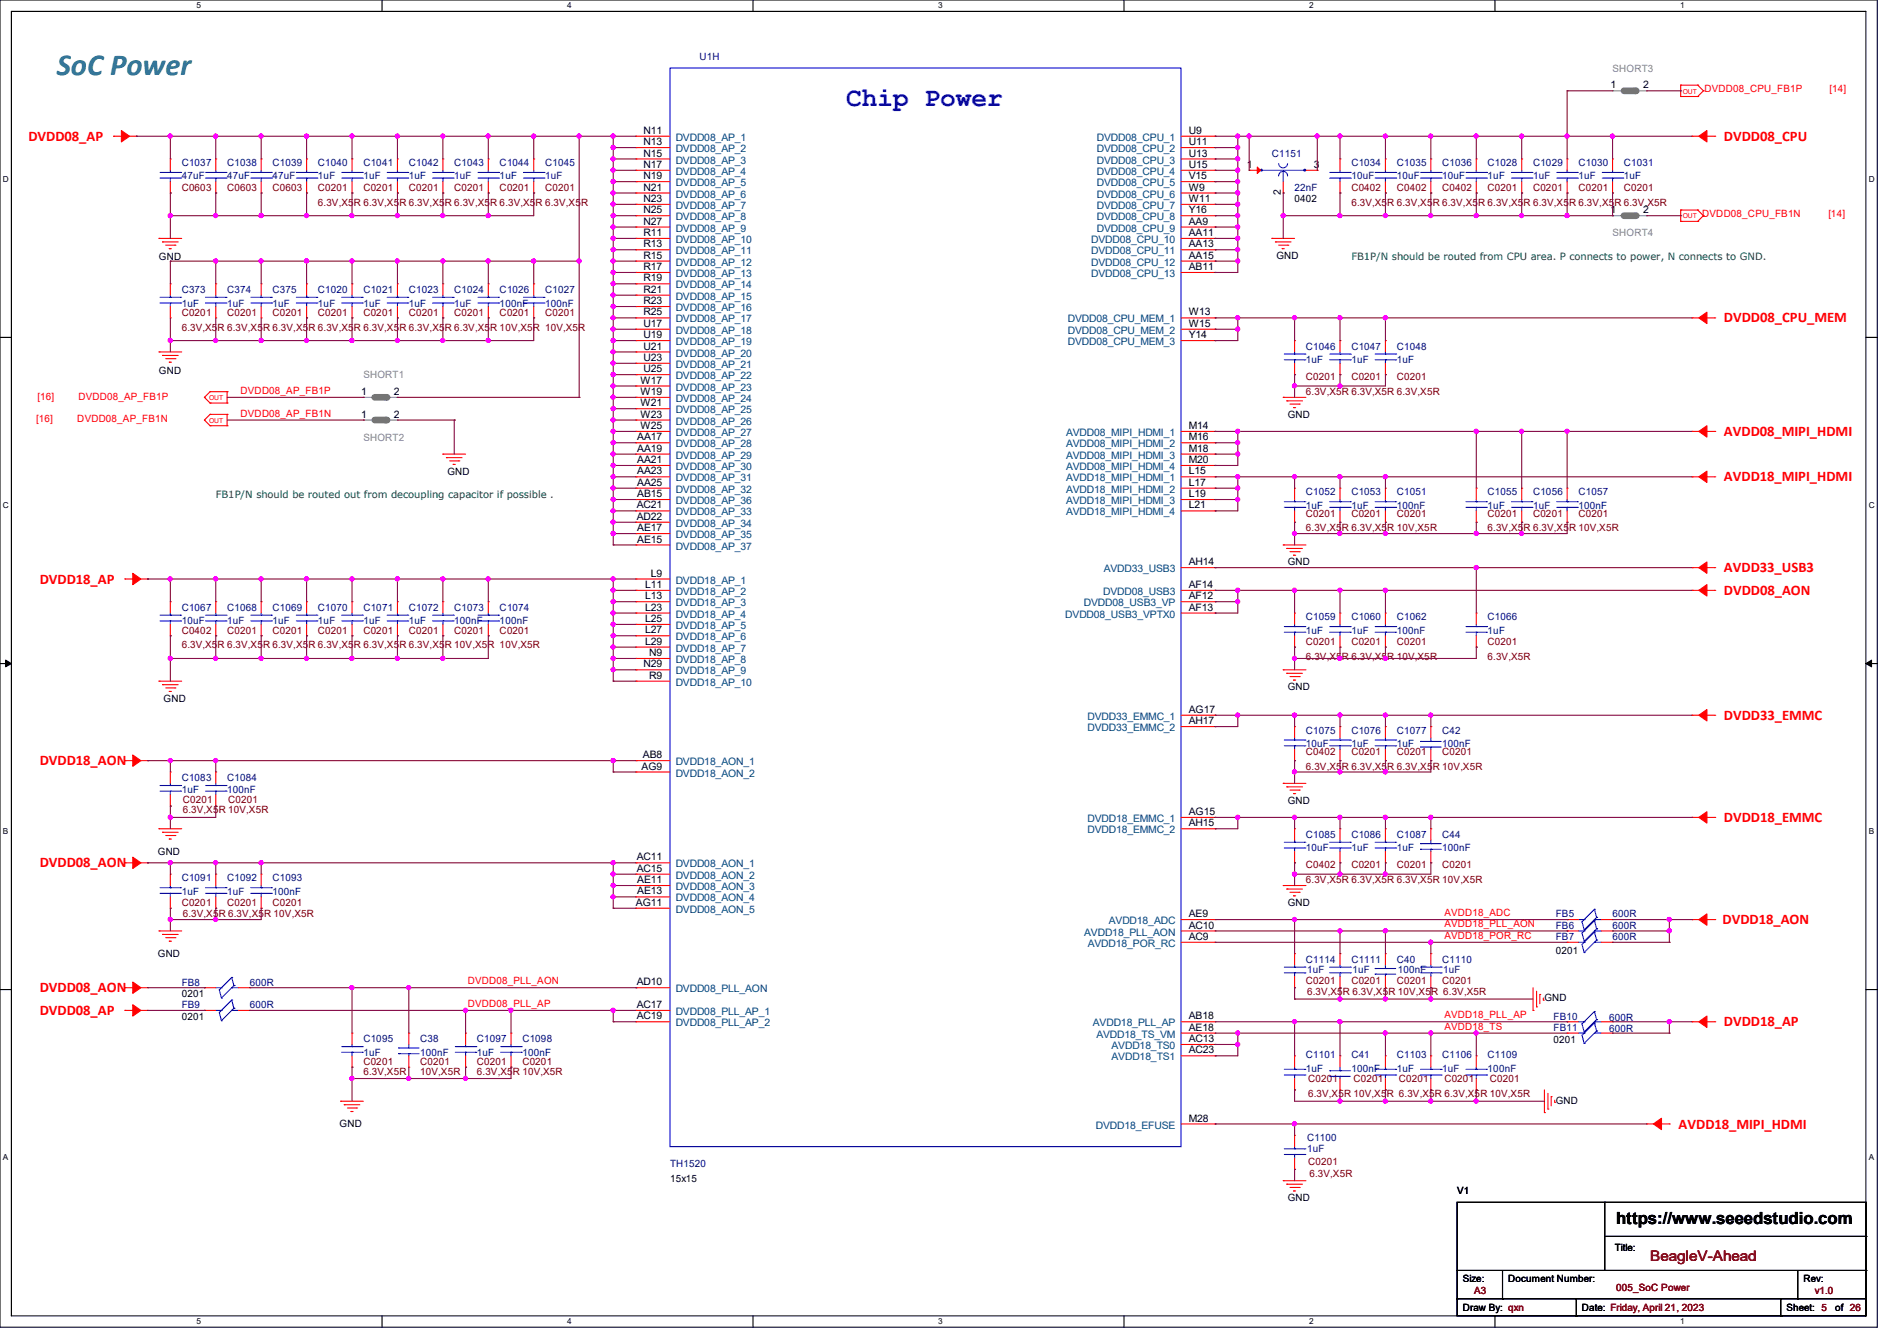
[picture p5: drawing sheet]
<svg xmlns="http://www.w3.org/2000/svg" width="297mm" height="210mm" viewBox="0 0 297 210" stroke-linecap="round" stroke-linejoin="round" font-family="sans-serif">
<defs><g id="words">
<text font-size="4.8" fill="#008080" x="8.9" y="11.7">SoC Power</text>
<text font-size="4.2" fill="#00f" x="132.5" y="16.6">Chip Power</text>
<text font-size="2.6" x="253" y="191.8">https://www.seeedstudio.com</text>
<g font-size="2.3" fill="#f00">
<text x="4.4" y="22.1">DVDD08_AP</text>
<text x="269.9" y="22.1">DVDD08_CPU</text>
<text x="269.9" y="50.5">DVDD08_CPU_MEM</text>
<text x="269.9" y="68.3">AVDD08_MIPI_HDMI</text>
<text x="269.9" y="75.4">AVDD18_MIPI_HDMI</text>
<text x="269.9" y="89.6">AVDD33_USB3</text>
<text x="6.2" y="91.4">DVDD18_AP</text>
<text x="269.9" y="93.2">DVDD08_AON</text>
<text x="269.9" y="112.7">DVDD33_EMMC</text>
<text x="6.2" y="119.8">DVDD18_AON</text>
<text x="269.9" y="128.7">DVDD18_EMMC</text>
<text x="6.2" y="135.8">DVDD08_AON</text>
<text x="269.7" y="144.7">DVDD18_AON</text>
<text x="6.2" y="155.4">DVDD08_AON</text>
<text x="6.2" y="159">DVDD08_AP</text>
<text x="269.9" y="160.7">DVDD18_AP</text>
<text x="262.8" y="176.7">AVDD18_MIPI_HDMI</text>
</g>
<text font-size="2.3" fill="#800000" x="258.4" y="197.5">BeagleV-Ahead</text>
<g font-size="1.6" fill="#000080">
<text x="109.5" y="9.4">U1H</text>
<text x="28.4" y="26">C1037</text>
<text x="28.4" y="28.1">47uF</text>
<text x="35.6" y="26">C1038</text>
<text x="35.6" y="28.1">47uF</text>
<text x="42.7" y="26">C1039</text>
<text x="42.7" y="28.1">47uF</text>
<text x="49.8" y="26">C1040</text>
<text x="49.8" y="28.1">1uF</text>
<text x="56.9" y="26">C1041</text>
<text x="56.9" y="28.1">1uF</text>
<text x="64" y="26">C1042</text>
<text x="64" y="28.1">1uF</text>
<text x="71.1" y="26">C1043</text>
<text x="71.1" y="28.1">1uF</text>
<text x="78.2" y="26">C1044</text>
<text x="78.2" y="28.1">1uF</text>
<text x="85.3" y="26">C1045</text>
<text x="85.3" y="28.1">1uF</text>
<text x="199.1" y="24.6">C1151</text>
<text x="202.7" y="29.9">22nF</text>
<text x="211.6" y="26">C1034</text>
<text x="211.6" y="28.1">10uF</text>
<text x="218.7" y="26">C1035</text>
<text x="218.7" y="28.1">10uF</text>
<text x="225.8" y="26">C1036</text>
<text x="225.8" y="28.1">10uF</text>
<text x="232.9" y="26">C1028</text>
<text x="232.9" y="28.1">1uF</text>
<text x="240" y="26">C1029</text>
<text x="240" y="28.1">1uF</text>
<text x="247.1" y="26">C1030</text>
<text x="247.1" y="28.1">1uF</text>
<text x="254.3" y="26">C1031</text>
<text x="254.3" y="28.1">1uF</text>
<text x="28.4" y="45.9">C373</text>
<text x="35.6" y="45.9">C374</text>
<text x="42.7" y="45.9">C375</text>
<text x="49.8" y="45.9">C1020</text>
<text x="56.9" y="45.9">C1021</text>
<text x="64" y="45.9">C1023</text>
<text x="71.1" y="45.9">C1024</text>
<text x="78.2" y="45.9">C1026</text>
<text x="85.3" y="45.9">C1027</text>
<text x="28.4" y="48">1uF</text>
<text x="35.6" y="48">1uF</text>
<text x="42.7" y="48">1uF</text>
<text x="49.8" y="48">1uF</text>
<text x="56.9" y="48">1uF</text>
<text x="64" y="48">1uF</text>
<text x="71.1" y="48">1uF</text>
<text x="78.2" y="48">100nF</text>
<text x="85.3" y="48">100nF</text>
<text x="204.5" y="54.8">C1046</text>
<text x="204.5" y="56.9">1uF</text>
<text x="211.6" y="54.8">C1047</text>
<text x="211.6" y="56.9">1uF</text>
<text x="218.7" y="54.8">C1048</text>
<text x="218.7" y="56.9">1uF</text>
<text x="204.5" y="77.6">C1052</text>
<text x="211.6" y="77.6">C1053</text>
<text x="218.7" y="77.6">C1051</text>
<text x="232.9" y="77.6">C1055</text>
<text x="240" y="77.6">C1056</text>
<text x="247.1" y="77.6">C1057</text>
<text x="204.5" y="79.7">1uF</text>
<text x="211.6" y="79.7">1uF</text>
<text x="218.7" y="79.7">100nF</text>
<text x="232.9" y="79.7">1uF</text>
<text x="240" y="79.7">1uF</text>
<text x="247.1" y="79.7">100nF</text>
<text x="28.4" y="95.7">C1067</text>
<text x="35.6" y="95.7">C1068</text>
<text x="42.7" y="95.7">C1069</text>
<text x="49.8" y="95.7">C1070</text>
<text x="56.9" y="95.7">C1071</text>
<text x="64" y="95.7">C1072</text>
<text x="71.1" y="95.7">C1073</text>
<text x="78.2" y="95.7">C1074</text>
<text x="28.4" y="97.8">10uF</text>
<text x="35.6" y="97.8">1uF</text>
<text x="42.7" y="97.8">1uF</text>
<text x="49.8" y="97.8">1uF</text>
<text x="56.9" y="97.8">1uF</text>
<text x="64" y="97.8">1uF</text>
<text x="71.1" y="97.8">100nF</text>
<text x="78.2" y="97.8">100nF</text>
<text x="204.5" y="97.1">C1059</text>
<text x="204.5" y="99.2">1uF</text>
<text x="211.6" y="97.1">C1060</text>
<text x="211.6" y="99.2">1uF</text>
<text x="218.7" y="97.1">C1062</text>
<text x="218.7" y="99.2">100nF</text>
<text x="232.9" y="97.1">C1066</text>
<text x="232.9" y="99.2">1uF</text>
<text x="204.5" y="114.9">C1075</text>
<text x="204.5" y="117">10uF</text>
<text x="211.6" y="114.9">C1076</text>
<text x="211.6" y="117">1uF</text>
<text x="218.7" y="114.9">C1077</text>
<text x="218.7" y="117">1uF</text>
<text x="225.8" y="114.9">C42</text>
<text x="225.8" y="117">100nF</text>
<text x="28.4" y="122.3">C1083</text>
<text x="28.4" y="124.1">1uF</text>
<text x="35.6" y="122.3">C1084</text>
<text x="35.6" y="124.1">100nF</text>
<text x="204.5" y="131.2">C1085</text>
<text x="211.6" y="131.2">C1086</text>
<text x="218.7" y="131.2">C1087</text>
<text x="225.8" y="131.2">C44</text>
<text x="204.5" y="133.3">10uF</text>
<text x="211.6" y="133.3">1uF</text>
<text x="218.7" y="133.3">1uF</text>
<text x="225.8" y="133.3">100nF</text>
<text x="28.4" y="138">C1091</text>
<text x="28.4" y="140.1">1uF</text>
<text x="35.6" y="138">C1092</text>
<text x="35.6" y="140.1">1uF</text>
<text x="42.7" y="138">C1093</text>
<text x="42.7" y="140.1">100nF</text>
<text x="243.6" y="143.7">FB5</text>
<text x="252.5" y="143.7">600R</text>
<text x="243.6" y="147.2">FB7</text>
<text x="243.6" y="145.5">FB6</text>
<text x="252.5" y="147.2">600R</text>
<text x="252.5" y="145.5">600R</text>
<text x="28.4" y="154.3">FB8</text>
<text x="39.1" y="154.3">600R</text>
<text x="204.5" y="150.8">C1114</text>
<text x="204.6" y="152.4">1uF</text>
<text x="211.6" y="150.8">C1111</text>
<text x="211.8" y="152.4">1uF</text>
<text x="218.7" y="150.8">C40</text>
<text x="218.9" y="152.4">100nF</text>
<text x="225.8" y="150.8">C1110</text>
<text x="226" y="152.4">1uF</text>
<text x="28.4" y="157.9">FB9</text>
<text x="39.1" y="157.9">600R</text>
<text x="243.2" y="159.7">FB10</text>
<text x="243.2" y="161.5">FB11</text>
<text x="251.9" y="159.8">600R</text>
<text x="251.9" y="161.6">600R</text>
<text x="56.9" y="163.2">C1095</text>
<text x="56.9" y="165.3">1uF</text>
<text x="65.8" y="163.2">C38</text>
<text x="65.8" y="165.3">100nF</text>
<text x="74.7" y="163.2">C1097</text>
<text x="74.7" y="165.3">1uF</text>
<text x="81.8" y="163.2">C1098</text>
<text x="81.8" y="165.3">100nF</text>
<text x="204.5" y="165.7">C1101</text>
<text x="204.5" y="167.8">1uF</text>
<text x="211.6" y="165.7">C41</text>
<text x="211.6" y="167.8">100nF</text>
<text x="218.7" y="165.7">C1103</text>
<text x="218.7" y="167.8">1uF</text>
<text x="225.8" y="165.7">C1106</text>
<text x="225.8" y="167.8">1uF</text>
<text x="232.9" y="165.7">C1109</text>
<text x="232.9" y="167.8">100nF</text>
<text x="204.6" y="178.7">C1100</text>
<text x="104.9" y="182.8">TH1520</text>
<text x="204.6" y="180.5">1uF</text>
</g>
<g font-size="1.6" fill="#808080">
<text x="252.5" y="11.2">SHORT3</text>
<text x="252.5" y="37">SHORT4</text>
<text x="56.9" y="59.2">SHORT1</text>
<text x="56.9" y="69">SHORT2</text>
</g>
<g font-size="1.6">
<text x="252.1" y="13.8">1</text>
<text x="257.3" y="13.8">2</text>
<text x="100.8" y="21">N11</text>
<text x="100.8" y="22.7">N13</text>
<text x="186.1" y="21">U9</text>
<text x="186.1" y="22.7">U11</text>
<text x="100.8" y="24.5">N15</text>
<text x="100.8" y="26.3">N17</text>
<text x="100.8" y="28.1">N19</text>
<text x="100.8" y="29.8">N21</text>
<text x="186.1" y="24.5">U13</text>
<text x="186.1" y="26.3">U15</text>
<text x="186.1" y="28.1">V15</text>
<text x="186.1" y="29.8">W9</text>
<text x="195.2" y="26.3">1</text>
<text x="205.7" y="26.3">3</text>
<text x="100.8" y="31.6">N23</text>
<text x="100.8" y="33.4">N25</text>
<text x="100.8" y="35.2">N27</text>
<text x="186.1" y="31.6">W11</text>
<text x="186.1" y="33.4">Y16</text>
<text x="186.1" y="35.2">AA9</text>
<text x="200.5" y="30.6" transform="rotate(-90 200.5 30.6)">2</text>
<text x="202.7" y="31.7">0402</text>
<text x="252.1" y="33.4">1</text>
<text x="257.3" y="33.4">2</text>
<text x="24.9" y="40.7">GND</text>
<text x="100.8" y="37">R11</text>
<text x="100.8" y="38.7">R13</text>
<text x="100.8" y="40.5">R15</text>
<text x="186.1" y="37">AA11</text>
<text x="186.1" y="38.7">AA13</text>
<text x="186.1" y="40.5">AA15</text>
<text x="199.9" y="40.6">GND</text>
<text x="100.8" y="42.3">R17</text>
<text x="100.8" y="44.1">R19</text>
<text x="100.8" y="45.8">R21</text>
<text x="100.8" y="47.6">R23</text>
<text x="186.1" y="42.3">AB11</text>
<text x="100.8" y="49.4">R25</text>
<text x="100.8" y="51.2">U17</text>
<text x="100.8" y="53">U19</text>
<text x="186.1" y="49.4">W13</text>
<text x="186.1" y="51.2">W15</text>
<text x="186.1" y="53">Y14</text>
<text x="24.9" y="58.5">GND</text>
<text x="100.8" y="54.7">U21</text>
<text x="100.8" y="56.5">U23</text>
<text x="100.8" y="58.3">U25</text>
<text x="56.6" y="65.4">1</text>
<text x="56.6" y="61.8">1</text>
<text x="61.7" y="65.4">2</text>
<text x="61.7" y="61.8">2</text>
<text x="100.3" y="60.1">W17</text>
<text x="100.3" y="61.8">W19</text>
<text x="100.3" y="63.6">W21</text>
<text x="100.3" y="65.4">W23</text>
<text x="201.6" y="65.4">GND</text>
<text x="99.8" y="69">AA17</text>
<text x="99.8" y="70.7">AA19</text>
<text x="100.3" y="67.2">W25</text>
<text x="186.1" y="67.2">M14</text>
<text x="186.1" y="69">M16</text>
<text x="186.1" y="70.7">M18</text>
<text x="70.1" y="74.3">GND</text>
<text x="99.8" y="72.5">AA21</text>
<text x="99.8" y="74.3">AA23</text>
<text x="99.8" y="76.1">AA25</text>
<text x="99.8" y="77.9">AB15</text>
<text x="186.1" y="72.5">M20</text>
<text x="186.1" y="74.3">L15</text>
<text x="186.1" y="76.1">L17</text>
<text x="186.1" y="77.9">L19</text>
<text x="99.7" y="79.6">AC21</text>
<text x="99.7" y="81.4">AD22</text>
<text x="99.8" y="83.2">AE17</text>
<text x="186.1" y="79.6">L21</text>
<text x="99.8" y="85">AE15</text>
<text x="186.1" y="88.5">AH14</text>
<text x="201.6" y="88.6">GND</text>
<text x="101" y="92.1">L11</text>
<text x="101" y="93.9">L13</text>
<text x="101" y="95.6">L23</text>
<text x="101.9" y="90.3">L9</text>
<text x="186.1" y="92.1">AF14</text>
<text x="186.1" y="93.9">AF12</text>
<text x="186.1" y="95.6">AF13</text>
<text x="101" y="97.4">L25</text>
<text x="101" y="99.2">L27</text>
<text x="101" y="101">L29</text>
<text x="100.8" y="104.5">N29</text>
<text x="101.6" y="102.7">N9</text>
<text x="101.6" y="106.3">R9</text>
<text x="25.6" y="109.9">GND</text>
<text x="186.1" y="111.6">AG17</text>
<text x="186.1" y="113.4">AH17</text>
<text x="201.6" y="108.1">GND</text>
<text x="100.7" y="118.7">AB8</text>
<text x="100.5" y="120.5">AG9</text>
<text x="201.6" y="125.9">GND</text>
<text x="186.1" y="129.4">AH15</text>
<text x="186.1" y="127.6">AG15</text>
<text x="24.7" y="133.9">GND</text>
<text x="99.7" y="136.5">AC15</text>
<text x="99.7" y="134.7">AC11</text>
<text x="99.6" y="141.9">AG11</text>
<text x="99.8" y="138.3">AE11</text>
<text x="99.8" y="140.1">AE13</text>
<text x="186.1" y="143.6">AE9</text>
<text x="201.6" y="141.9">GND</text>
<text x="24.7" y="149.9">GND</text>
<text x="186.1" y="145.4">AC10</text>
<text x="186.1" y="147.2">AC9</text>
<text x="243.6" y="149.3">0201</text>
<text x="99.7" y="154.3">AD10</text>
<text x="28.4" y="159.7">0201</text>
<text x="28.4" y="156.1">0201</text>
<text x="99.7" y="157.9">AC17</text>
<text x="99.7" y="159.6">AC19</text>
<text x="186.1" y="159.6">AB18</text>
<text x="186.1" y="161.4">AE18</text>
<text x="241.8" y="156.8">GND</text>
<text x="186.1" y="163.2">AC13</text>
<text x="186.1" y="165">AC23</text>
<text x="243.2" y="163.4">0201</text>
<text x="243.6" y="172.8">GND</text>
<text x="53.2" y="176.6">GND</text>
<text x="186.1" y="175.6">M28</text>
<text x="104.9" y="185.1">15x15</text>
<text x="201.6" y="188.1">GND</text>
<text x="228.1" y="187.1">V1</text>
<text x="252.8" y="196">Title:</text>
<text x="229" y="200.7">Size:</text>
<text x="236.1" y="200.7">Document Number:</text>
<text x="282.4" y="200.7">Rev:</text>
<text x="229" y="205.4">Draw By: qxn</text>
<text x="247.7" y="205.4">Date: Friday, April 21, 2023</text>
<text x="279.7" y="205.4">Sheet: 5</text>
<text x="287.3" y="205.4">of 26</text>
</g>
<g font-size="1.6" fill="#f00">
<text x="266.9" y="14.4">DVDD08_CPU_FB1P</text>
<text x="286.4" y="14.4">[14]</text>
<text x="266.5" y="34">DVDD08_CPU_FB1N</text>
<text x="286.3" y="34">[14]</text>
<text x="5.9" y="62.6">[16]</text>
<text x="12.3" y="62.6">DVDD08_AP_FB1P</text>
<text x="37.7" y="61.7">DVDD08_AP_FB1P</text>
<text x="37.7" y="65.2">DVDD08_AP_FB1N</text>
<text x="5.7" y="66.2">[16]</text>
<text x="12.1" y="66.2">DVDD08_AP_FB1N</text>
<text x="226.1" y="143.5">AVDD18_ADC</text>
<text x="226.1" y="145.2">AVDD18_PLL_AON</text>
<text x="226.1" y="147">AVDD18_POR_RC</text>
<text x="73.2" y="154.1">DVDD08_PLL_AON</text>
<text x="73.2" y="157.7">DVDD08_PLL_AP</text>
<text x="226.1" y="159.5">AVDD18_PLL_AP</text>
<text x="226.1" y="161.2">AVDD18_TS</text>
</g>
<g font-size="1.6" fill="#004080">
<text x="105.8" y="22.1">DVDD08_AP_1</text>
<text x="105.8" y="23.8">DVDD08_AP_2</text>
<text x="171.7" y="22.1">DVDD08_CPU_1</text>
<text x="171.7" y="23.8">DVDD08_CPU_2</text>
<text x="105.8" y="25.6">DVDD08_AP_3</text>
<text x="105.8" y="27.4">DVDD08_AP_4</text>
<text x="105.8" y="29.2">DVDD08_AP_5</text>
<text x="171.7" y="25.6">DVDD08_CPU_3</text>
<text x="171.7" y="27.4">DVDD08_CPU_4</text>
<text x="171.7" y="29.2">DVDD08_CPU_5</text>
<text x="105.8" y="30.9">DVDD08_AP_6</text>
<text x="105.8" y="32.7">DVDD08_AP_7</text>
<text x="105.8" y="34.5">DVDD08_AP_8</text>
<text x="171.7" y="30.9">DVDD08_CPU_6</text>
<text x="171.7" y="32.7">DVDD08_CPU_7</text>
<text x="171.7" y="34.5">DVDD08_CPU_8</text>
<text x="105.8" y="36.3">DVDD08_AP_9</text>
<text x="105.8" y="38.1">DVDD08_AP_10</text>
<text x="105.8" y="39.8">DVDD08_AP_11</text>
<text x="105.8" y="41.6">DVDD08_AP_12</text>
<text x="170.9" y="38.1">DVDD08_CPU_10</text>
<text x="170.9" y="39.8">DVDD08_CPU_11</text>
<text x="170.9" y="41.6">DVDD08_CPU_12</text>
<text x="171.7" y="36.3">DVDD08_CPU_9</text>
<text x="105.8" y="43.4">DVDD08_AP_13</text>
<text x="105.8" y="45.2">DVDD08_AP_14</text>
<text x="105.8" y="46.9">DVDD08_AP_15</text>
<text x="170.9" y="43.4">DVDD08_CPU_13</text>
<text x="105.8" y="48.7">DVDD08_AP_16</text>
<text x="105.8" y="50.5">DVDD08_AP_17</text>
<text x="105.8" y="52.3">DVDD08_AP_18</text>
<text x="167.2" y="50.5">DVDD08_CPU_MEM_1</text>
<text x="167.2" y="52.3">DVDD08_CPU_MEM_2</text>
<text x="105.8" y="54.1">DVDD08_AP_19</text>
<text x="105.8" y="55.8">DVDD08_AP_20</text>
<text x="105.8" y="57.6">DVDD08_AP_21</text>
<text x="105.8" y="59.4">DVDD08_AP_22</text>
<text x="167.2" y="54.1">DVDD08_CPU_MEM_3</text>
<text x="105.8" y="61.2">DVDD08_AP_23</text>
<text x="105.8" y="63">DVDD08_AP_24</text>
<text x="105.8" y="64.7">DVDD08_AP_25</text>
<text x="105.8" y="66.5">DVDD08_AP_26</text>
<text x="105.8" y="68.3">DVDD08_AP_27</text>
<text x="105.8" y="70.1">DVDD08_AP_28</text>
<text x="105.8" y="71.8">DVDD08_AP_29</text>
<text x="166.9" y="68.3">AVDD08_MIPI_HDMI_1</text>
<text x="166.9" y="70.1">AVDD08_MIPI_HDMI_2</text>
<text x="166.9" y="71.8">AVDD08_MIPI_HDMI_3</text>
<text x="105.8" y="73.6">DVDD08_AP_30</text>
<text x="105.8" y="75.4">DVDD08_AP_31</text>
<text x="105.8" y="77.2">DVDD08_AP_32</text>
<text x="166.9" y="73.6">AVDD08_MIPI_HDMI_4</text>
<text x="166.9" y="75.4">AVDD18_MIPI_HDMI_1</text>
<text x="166.9" y="77.2">AVDD18_MIPI_HDMI_2</text>
<text x="105.8" y="80.7">DVDD08_AP_33</text>
<text x="105.8" y="82.5">DVDD08_AP_34</text>
<text x="105.8" y="79">DVDD08_AP_36</text>
<text x="166.9" y="79">AVDD18_MIPI_HDMI_3</text>
<text x="166.9" y="80.7">AVDD18_MIPI_HDMI_4</text>
<text x="105.8" y="84.3">DVDD08_AP_35</text>
<text x="105.8" y="86.1">DVDD08_AP_37</text>
<text x="172.8" y="89.6">AVDD33_USB3</text>
<text x="105.8" y="91.4">DVDD18_AP_1</text>
<text x="105.8" y="93.2">DVDD18_AP_2</text>
<text x="105.8" y="95">DVDD18_AP_3</text>
<text x="169.7" y="95">DVDD08_USB3_VP</text>
<text x="172.7" y="93.2">DVDD08_USB3</text>
<text x="105.8" y="96.7">DVDD18_AP_4</text>
<text x="105.8" y="98.5">DVDD18_AP_5</text>
<text x="105.8" y="100.3">DVDD18_AP_6</text>
<text x="166.8" y="96.7">DVDD08_USB3_VPTX0</text>
<text x="105.8" y="102.1">DVDD18_AP_7</text>
<text x="105.8" y="103.8">DVDD18_AP_8</text>
<text x="105.8" y="105.6">DVDD18_AP_9</text>
<text x="105.8" y="107.4">DVDD18_AP_10</text>
<text x="170.3" y="112.7">DVDD33_EMMC_1</text>
<text x="105.8" y="119.8">DVDD18_AON_1</text>
<text x="170.3" y="114.5">DVDD33_EMMC_2</text>
<text x="105.8" y="121.6">DVDD18_AON_2</text>
<text x="170.3" y="130.5">DVDD18_EMMC_2</text>
<text x="170.3" y="128.7">DVDD18_EMMC_1</text>
<text x="105.8" y="137.6">DVDD08_AON_2</text>
<text x="105.8" y="135.8">DVDD08_AON_1</text>
<text x="105.8" y="139.4">DVDD08_AON_3</text>
<text x="105.8" y="141.2">DVDD08_AON_4</text>
<text x="105.8" y="143">DVDD08_AON_5</text>
<text x="169.8" y="146.5">AVDD18_PLL_AON</text>
<text x="170.3" y="148.3">AVDD18_POR_RC</text>
<text x="173.6" y="144.7">AVDD18_ADC</text>
<text x="105.8" y="155.4">DVDD08_PLL_AON</text>
<text x="105.8" y="159">DVDD08_PLL_AP_1</text>
<text x="105.8" y="160.7">DVDD08_PLL_AP_2</text>
<text x="171.1" y="160.7">AVDD18_PLL_AP</text>
<text x="171.7" y="162.5">AVDD18_TS_VM</text>
<text x="174" y="164.3">AVDD18_TS0</text>
<text x="174" y="166.1">AVDD18_TS1</text>
<text x="171.6" y="176.7">DVDD18_EFUSE</text>
</g>
<g font-size="1.6" fill="#800000">
<text x="28.4" y="29.9">C0603</text>
<text x="35.6" y="29.9">C0603</text>
<text x="42.7" y="29.9">C0603</text>
<text x="49.8" y="29.9">C0201</text>
<text x="56.9" y="29.9">C0201</text>
<text x="64" y="29.9">C0201</text>
<text x="71.1" y="29.9">C0201</text>
<text x="78.2" y="29.9">C0201</text>
<text x="85.3" y="29.9">C0201</text>
<text x="211.6" y="29.9">C0402</text>
<text x="218.7" y="29.9">C0402</text>
<text x="225.8" y="29.9">C0402</text>
<text x="232.9" y="29.9">C0201</text>
<text x="240" y="29.9">C0201</text>
<text x="247.1" y="29.9">C0201</text>
<text x="254.3" y="29.9">C0201</text>
<text x="49.8" y="32.2">6.3V,X5R 6.3V,X5R 6.3V,X5R 6.3V,X5R 6.3V,X5R 6.3V,X5R</text>
<text x="211.6" y="32.2">6.3V,X5R 6.3V,X5R 6.3V,X5R 6.3V,X5R 6.3V,X5R 6.3V,X5R 6.3V,X5R</text>
<text x="28.4" y="49.4">C0201</text>
<text x="28.4" y="51.8">6.3V,X5R 6.3V,X5R 6.3V,X5R 6.3V,X5R 6.3V,X5R 6.3V,X5R 6.3V,X5R 10V,X5R 10V,X5R</text>
<text x="35.6" y="49.4">C0201</text>
<text x="42.7" y="49.4">C0201</text>
<text x="49.8" y="49.4">C0201</text>
<text x="56.9" y="49.4">C0201</text>
<text x="64" y="49.4">C0201</text>
<text x="71.1" y="49.4">C0201</text>
<text x="78.2" y="49.4">C0201</text>
<text x="85.3" y="49.4">C0201</text>
<text x="204.5" y="59.6">C0201</text>
<text x="211.6" y="59.6">C0201</text>
<text x="218.7" y="59.6">C0201</text>
<text x="204.5" y="61.9">6.3V,X5R 6.3V,X5R 6.3V,X5R</text>
<text x="204.5" y="80.9">C0201</text>
<text x="204.5" y="83.2">6.3V,X5R 6.3V,X5R 10V,X5R</text>
<text x="211.6" y="80.9">C0201</text>
<text x="218.7" y="80.9">C0201</text>
<text x="232.9" y="80.9">C0201</text>
<text x="232.9" y="83.2">6.3V,X5R 6.3V,X5R 10V,X5R</text>
<text x="240" y="80.9">C0201</text>
<text x="247.1" y="80.9">C0201</text>
<text x="28.4" y="99.2">C0402</text>
<text x="28.4" y="101.6">6.3V,X5R 6.3V,X5R 6.3V,X5R 6.3V,X5R 6.3V,X5R 6.3V,X5R 10V,X5R 10V,X5R</text>
<text x="35.6" y="99.2">C0201</text>
<text x="42.7" y="99.2">C0201</text>
<text x="49.8" y="99.2">C0201</text>
<text x="56.9" y="99.2">C0201</text>
<text x="64" y="99.2">C0201</text>
<text x="71.1" y="99.2">C0201</text>
<text x="78.2" y="99.2">C0201</text>
<text x="204.5" y="101">C0201</text>
<text x="211.6" y="101">C0201</text>
<text x="218.7" y="101">C0201</text>
<text x="232.9" y="101">C0201</text>
<text x="204.5" y="103.3">6.3V,X5R 6.3V,X5R 10V,X5R</text>
<text x="232.9" y="103.3">6.3V,X5R</text>
<text x="204.5" y="118.2">C0402</text>
<text x="211.6" y="118.2">C0201</text>
<text x="218.7" y="118.2">C0201</text>
<text x="225.8" y="118.2">C0201</text>
<text x="28.6" y="125.7">C0201</text>
<text x="35.7" y="125.7">C0201</text>
<text x="204.5" y="120.6">6.3V,X5R 6.3V,X5R 6.3V,X5R 10V,X5R</text>
<text x="28.6" y="127.3">6.3V,X5R 10V,X5R</text>
<text x="204.5" y="136">C0402</text>
<text x="211.6" y="136">C0201</text>
<text x="218.7" y="136">C0201</text>
<text x="225.8" y="136">C0201</text>
<text x="28.4" y="141.9">C0201</text>
<text x="28.6" y="143.7">6.3V,X5R 6.3V,X5R 10V,X5R</text>
<text x="35.6" y="141.9">C0201</text>
<text x="42.7" y="141.9">C0201</text>
<text x="204.5" y="138.3">6.3V,X5R 6.3V,X5R 6.3V,X5R 10V,X5R</text>
<text x="204.5" y="154.2">C0201</text>
<text x="204.6" y="155.8">6.3V,X5R 6.3V,X5R 10V,X5R 6.3V,X5R</text>
<text x="211.6" y="154.2">C0201</text>
<text x="218.7" y="154.2">C0201</text>
<text x="225.8" y="154.2">C0201</text>
<text x="56.9" y="166.8">C0201</text>
<text x="65.8" y="166.8">C0201</text>
<text x="74.7" y="166.8">C0201</text>
<text x="81.8" y="166.8">C0201</text>
<text x="56.9" y="168.4">6.3V,X5R</text>
<text x="65.8" y="168.4">10V,X5R</text>
<text x="74.7" y="168.4">6.3V,X5R 10V,X5R</text>
<text x="204.8" y="169.5">C0201</text>
<text x="204.8" y="171.8">6.3V,X5R 10V,X5R 6.3V,X5R 6.3V,X5R 10V,X5R</text>
<text x="211.9" y="169.5">C0201</text>
<text x="219" y="169.5">C0201</text>
<text x="226.1" y="169.5">C0201</text>
<text x="233.3" y="169.5">C0201</text>
<text x="204.8" y="182.5">C0201</text>
<text x="205" y="184.4">6.3V,X5R</text>
<text x="230.8" y="202.7">A3</text>
<text x="253" y="202.2">005_SoC Power</text>
<text x="284.1" y="202.7">v1.0</text>
</g>
<g font-size="1.6" fill="#008000">
<text x="211.6" y="40.7">FB1P/N should be routed from CPU area. P connects to power, N connects to GND.</text>
<text x="33.8" y="78.1">FB1P/N should be routed out from decoupling capacitor if possible .</text>
</g>
<g font-size="1.3">
<text x="30.8" y="1.3">5</text>
<text x="88.8" y="1.3">4</text>
<text x="146.9" y="1.3">3</text>
<text x="205" y="1.3">2</text>
<text x="263.1" y="1.3">1</text>
<text x=".5" y="28.4">D</text>
<text x="292.6" y="28.4">D</text>
<text x=".5" y="79.5">C</text>
<text x="292.6" y="79.5">C</text>
<text x=".5" y="130.6">B</text>
<text x="292.6" y="130.6">B</text>
<text x=".5" y="181.7">A</text>
<text x="292.6" y="181.7">A</text>
<text x="30.8" y="207.4">5</text>
<text x="88.8" y="207.4">4</text>
<text x="146.9" y="207.4">3</text>
<text x="205" y="207.4">2</text>
<text x="263.1" y="207.4">1</text>
</g>
<g font-size="1.1" fill="#f00">
<text x="263.5" y="14.6">OUT</text>
<text x="263.5" y="34.2">OUT</text>
<text x="32.7" y="62.7">OUT</text>
<text x="32.7" y="66.2">OUT</text>
</g>
</g></defs>
<path d="M0 0h293.9v207.9h-293.9zM1.8 1.8h290.3v204.3h-290.3z" fill="none" stroke="#000" stroke-width=".17"/>
<g fill="#fff">
<path d="M30.8 .2h.7v1.4h-.7z"/>
<path d="M30.8 206.2h.7v1.4h-.7z"/>
</g>
<path d="M59.8 0v1.8M59.8 206.1v1.8" fill="none" stroke="#000" stroke-width=".17"/>
<g fill="#fff">
<path d="M88.8 .2h.7v1.4h-.7z"/>
<path d="M88.8 206.2h.7v1.4h-.7z"/>
</g>
<path d="M117.9 0v1.8M117.9 206.1v1.8" fill="none" stroke="#000" stroke-width=".17"/>
<g fill="#fff">
<path d="M146.9 .2h.7v1.4h-.7z"/>
<path d="M146.9 206.2h.7v1.4h-.7z"/>
</g>
<path d="M176 0v1.8M176 206.1v1.8" fill="none" stroke="#000" stroke-width=".17"/>
<g fill="#fff">
<path d="M205 .2h.7v1.4h-.7z"/>
<path d="M205 206.2h.7v1.4h-.7z"/>
</g>
<path d="M234.1 0v1.8M234.1 206.1v1.8" fill="none" stroke="#000" stroke-width=".17"/>
<g fill="#fff">
<path d="M263.1 .2h.6v1.4h-.6z"/>
<path d="M263.1 206.2h.6v1.4h-.6z"/>
<path d="M.5 27.3h.9v1.4h-.9z"/>
<path d="M292.6 27.3h.9v1.4h-.9z"/>
<path d="M.5 78.4h.9v1.4h-.9z"/>
<path d="M292.6 78.4h.9v1.4h-.9z"/>
</g>
<path d="M0 52.8h1.8M292.1 52.8h1.8" fill="none" stroke="#000" stroke-width=".17"/>
<g fill="#fff">
<path d="M.5 129.5h.8v1.4h-.8z"/>
<path d="M292.6 129.5h.8v1.4h-.8z"/>
</g>
<path d="M0 103.9h1.8M292.1 103.9h1.8" fill="none" stroke="#000" stroke-width=".17"/>
<path d="M.9 103.4l.9 .5-.9 .5zM292.1 103.9l.9-.5v1z" fill="#000" stroke="#000" stroke-width=".16"/>
<g fill="#fff">
<path d="M.5 180.5h.8v1.4h-.8z"/>
<path d="M292.6 180.5h.8v1.4h-.8z"/>
</g>
<g fill="none" stroke="#000" stroke-width=".17">
<path d="M0 155h1.8M292.1 155h1.8M228.1 188.3h64v17.8h-64zM228.1 199h64M235.2 199v4.4M251.2 188.3h.1M251.2 188.3v10.7M251.2 193.6h40.9M281.5 199v4.4M292.1 199h.1M292.1 193.6h.1M228.1 203.4h.1"/>
<path d="M228.1 203.4h64M235.2 203.4h.1M246.8 206.1h.1M246.8 203.4v2.7M278.8 206.1h.1M278.8 203.4v2.7M281.5 203.4h.1"/>
</g>
<g fill="none" stroke="#f00" stroke-width=".17">
<path d="M263.1 13.3h.1M263.1 15.1h.1M263.1 15.1h2.7M263.1 13.3h2.7M263.1 13.3v1.8M265.8 13.3h.1M265.8 15.1h.1M265.8 13.3l.9 .9M266.7 14.2h.1M266.7 14.2l-.9 .9M17.8 21.3h.1M17.8 21.3h1.9"/>
<path d="M20.1 21.3h1.2M21.3 21.3h.1M24.9 37.3h.1M24.9 37.3h3.5M25.4 37.9h.1M25.4 37.9h2.5M26 38.4h1.4M26.5 38.9h.1M26.5 38.9h.3M27.4 38.4h.1M40.9 24.9h.1M40.9 30.2h.1"/>
<path d="M40.9 24.9v1.8M40.9 28.4v1.8M69.3 24.9h.1M69.3 30.2h.1M69.3 24.9v1.8M69.3 28.4v1.8M199.1 37.3h.1M199.1 37.3h3.6M199.7 37.9h.1M199.7 37.9h2.4M200.2 38.4h1.4M200.7 38.9h.1"/>
<path d="M200.7 38.9h.4M201.6 38.4h.1M252.5 24.9h.1M252.5 30.2h.1M252.5 24.9v1.8M252.5 28.4v1.8M263.1 32.9h.1M263.1 34.7h.1M263.1 32.9v1.8M263.1 34.7h2.7M263.1 32.9h2.7M264.9 21.3h.1"/>
<path d="M264.9 21.3h1.2M265.8 32.9h.1M265.8 34.7h.1M265.8 32.9l.9 .9M266.5 21.3h2M266.7 33.8h.1M266.7 33.8l-.9 .9M268.5 21.3h.1M24.9 55.1h.1M24.9 55.1h3.5M25.4 55.7h.1M25.4 55.7h2.5"/>
<path d="M26 56.2h1.4M26.5 56.7h.1M26.5 56.7h.3M27.4 56.2h.1M55.1 44.4h.1M55.1 49.8h.1M55.1 44.4v1.8M55.1 48v1.8M69.3 44.4h.1M69.3 49.8h.1M69.3 44.4v1.8M69.3 48v1.8"/>
<path d="M83.6 44.4h.1M83.6 49.8h.1M83.6 44.4v1.8M83.6 48v1.8M264.9 49.8h.1M264.9 49.8h1.2M266.5 49.8h2M268.5 49.8h.1M32 62.2h.1M32 65.8h.1M32 62.2l.9 .9M32 65.8l.9 .9"/>
<path d="M32.9 61.3h.1M32.9 63.1h.1M32.9 64.9h.1M32.9 66.7h.1M32.9 61.3l-.9 .9M32.9 63.1h2.7M32.9 61.3h2.7M32.9 64.9l-.9 .9M32.9 66.7h2.7M32.9 64.9h2.7M35.6 61.3h.1M35.6 63.1h.1"/>
<path d="M35.6 64.9h.1M35.6 66.7h.1M35.6 61.3v1.8M35.6 64.9v1.8M69.3 71.1h.1M69.3 71.1h3.6M69.9 71.7h.1M69.9 71.7h2.4M70.4 72.2h1.4M71 72.7h.1M71 72.7h.3M71.8 72.2h.1"/>
<path d="M200.9 62.2h.1M200.9 62.2h3.6M201.5 62.8h.1M201.5 62.8h2.4M202 63.3h1.4M202.5 63.8h.1M202.5 63.8h.4M203.4 63.3h.1M216.9 76.5h.1M216.9 76.5v1.7M231.1 76.5h.1M231.1 76.5v1.7"/>
<path d="M245.4 76.5h.1M245.4 76.5v1.7M264.9 67.6h.1M264.9 74.7h.1M264.9 67.6h1.2M264.9 74.7h1.2M266.5 67.6h2M266.5 74.7h2M268.5 67.6h.1M268.5 74.7h.1M19.6 90.7h.1M19.6 90.7h1.9"/>
<path d="M21.9 90.7h1.2M23.1 90.7h.1M33.8 94.2h.1M33.8 99.6h.1M33.8 94.2v1.8M33.8 97.8v1.8M200.9 85.3h.1M200.9 85.3h3.6M201.5 85.9h.1M201.5 85.9h2.4M202 86.4h1.4M202.5 87h.1"/>
<path d="M202.5 87h.4M203.4 86.4h.1M216.9 81.8h.1M216.9 80v1.8M231.1 81.8h.1M231.1 80v1.8M245.4 81.8h.1M245.4 80v1.8M264.9 88.9h.1M264.9 92.5h.1M264.9 88.9h1.2M264.9 92.5h1.2"/>
<path d="M266.5 88.9h2M266.5 92.5h2M268.5 88.9h.1M268.5 92.5h.1M19.6 119.1h.1M19.6 119.1h1.9M21.9 119.1h1.2M23.1 119.1h.1M24.9 106.7h.1M24.9 106.7h3.5M25.4 107.2h.1M25.4 107.2h2.5"/>
<path d="M26 107.7h1.4M26.5 108.3h.1M26.5 108.3h.3M27.4 107.7h.1M200.9 104.9h.1M200.9 104.9h3.6M201.5 105.5h.1M201.5 105.5h2.4M202 106h1.4M202.5 106.5h.1M202.5 106.5h.4M203.4 106h.1"/>
<path d="M264.9 112h.1M264.9 112h1.2M266.5 112h2M268.5 112h.1M19.6 135.1h.1M19.6 135.1h1.9M21.9 135.1h1.2M23.1 135.1h.1M24.9 129.8h.1M24.9 129.8h3.5M25.4 130.3h.1M25.4 130.3h2.5"/>
<path d="M26 130.9h1.4M26.5 131.4h.1M26.5 131.4h.3M27.4 130.9h.1M40.9 136.9h.1M40.9 136.9v1.8M200.9 122.7h.1M200.9 138.7h.1M200.9 122.7h3.6M200.9 138.7h3.6M201.5 123.2h.1M201.5 139.2h.1"/>
<path d="M201.5 123.2h2.4M201.5 139.2h2.4M202 123.7h1.4M202 139.7h1.4M202.5 124.3h.1M202.5 124.3h.4M203.4 123.7h.1M203.4 139.7h.1M209.8 129.8h.1M209.8 135.1h.1M209.8 129.8v1.8M209.8 133.3v1.8"/>
<path d="M264.9 128h.1M264.9 128h1.2M266.5 128h2M268.5 128h.1M19.6 154.7h.1M19.6 158.2h.1M19.6 154.7h1.9M19.6 158.2h1.9M21.9 154.7h1.2M21.9 158.2h1.2M23.1 154.7h.1M23.1 158.2h.1"/>
<path d="M24.9 145.8h.1M24.9 145.8h3.5M25.4 146.3h.1M25.4 146.3h2.5M26 146.9h1.4M26.5 147.4h.1M26.5 147.4h.3M27.4 146.9h.1M32 158.2h.1M32 158.2h1.8M37.3 158.2h1.8M39.1 158.2h.1"/>
<path d="M40.9 142.2h.1M40.9 140.5v1.7M202.5 140.3h.1M202.5 140.3h.4M240 158.2h.1M240 154.7v3.5M240.6 157.7h.1M240.6 155.2v2.5M241.1 155.7h.1M241.1 155.7v1.5M241.6 156.6h.1M241.6 156.3v.3"/>
<path d="M245.4 144h.1M245.4 147.6h.1M245.4 144h1.7M245.4 147.6h1.7M250.7 144h1.8M250.7 147.6h1.8M252.5 144h.1M252.5 147.6h.1M264.9 144h.1M264.9 144h1.2M266.5 144h2M268.5 144h.1"/>
<path d="M53.3 172.5h.1M53.3 172.5h3.6M53.9 173h.1M53.9 173h2.4M54.4 173.5h1.4M54.9 174.1h.1M54.9 174.1h.4M55.8 173.5h.1M216.9 165.4h.1M216.9 170.7h.1M216.9 165.4v1.7M216.9 168.9v1.8"/>
<path d="M241.8 174.2h.1M241.8 170.7v3.5M242.4 173.7h.1M242.4 171.2v2.5M242.9 171.7h.1M242.9 171.7v1.5M243.4 172.6h.1M243.4 172.3v.3M257.8 176h.1M257.8 176h1.2M259.4 176h2M261.4 176h.1"/>
<path d="M264.9 160h.1M264.9 160h1.2M266.5 160h2M268.5 160h.1M200.9 184.9h.1M200.9 184.9h3.6M201.5 185.5h.1M201.5 185.5h2.4M202 186h1.4M202.5 186.5h.1M202.5 186.5h.4M203.4 186h.1"/>
</g>
<g fill="#f00" stroke="#f00" stroke-width=".17">
<path d="M19 20.4l1.3 .9-1.3 .9z" fill-rule="evenodd"/>
<path d="M266 21.3l1.3-.9v1.8z" fill-rule="evenodd"/>
<path d="M266 49.8l1.3-.9v1.8z" fill-rule="evenodd"/>
<path d="M266 67.6l1.3-.9v1.8z" fill-rule="evenodd"/>
<path d="M266 74.7l1.3-.9v1.8z" fill-rule="evenodd"/>
<path d="M266 88.9l1.3-.9v1.8z" fill-rule="evenodd"/>
<path d="M20.8 89.8l1.3 .9-1.3 .9z" fill-rule="evenodd"/>
<path d="M266 92.5l1.3-.9v1.7z" fill-rule="evenodd"/>
<path d="M266 112l1.3-.9v1.8z" fill-rule="evenodd"/>
<path d="M20.8 118.2l1.3 .9-1.3 .9z" fill-rule="evenodd"/>
<path d="M266 128l1.3-.9v1.8z" fill-rule="evenodd"/>
<path d="M20.8 134.2l1.3 .9-1.3 .9z" fill-rule="evenodd"/>
<path d="M266 144l1.3-.9v1.8z" fill-rule="evenodd"/>
<path d="M20.8 153.8l1.3 .9-1.3 .9z" fill-rule="evenodd"/>
<path d="M20.8 157.4l1.3 .8-1.3 .9z" fill-rule="evenodd"/>
<path d="M266 160l1.3-.9v1.8z" fill-rule="evenodd"/>
<path d="M258.9 176l1.2-.9v1.8z" fill-rule="evenodd"/>
</g>
<g fill="none" stroke="#00f" stroke-width=".17">
<path d="M39.3 27h3.2M39.3 27.9h3.2M40.9 27.9h.1M40.9 27h.1M40.9 26.7v.3M40.9 27.9v.5M42.5 27h.1M42.5 27.9h.1M67.7 27h3.3M67.7 27.9h3.3M69.3 27.9h.1M69.3 27h.1"/>
<path d="M69.3 26.7v.3M69.3 27.9v.5M71 27h.1M71 27.9h.1M250.9 27h3.2M250.9 27.9h3.2M252.5 27.9h.1M252.5 27h.1M252.5 26.7v.3M252.5 27.9v.5M254.1 27h.1M254.1 27.9h.1"/>
<path d="M53.5 46.6h3.2M53.5 47.5h3.2M55.1 47.5h.1M55.1 46.6h.1M55.1 46.2v.4M55.1 47.5v.5M56.7 46.6h.1M56.7 47.5h.1M67.7 46.6h3.3M67.7 47.5h3.3M69.3 47.5h.1M69.3 46.6h.1"/>
<path d="M69.3 46.2v.4M69.3 47.5v.5M71 46.6h.1M71 47.5h.1M82 46.6h3.2M82 47.5h3.2M83.6 47.5h.1M83.6 46.6h.1M83.6 46.2v.4M83.6 47.5v.5M85.2 46.6h.1M85.2 47.5h.1"/>
<path d="M215.3 78.6h3.2M215.3 79.5h3.2M216.9 79.5h.1M216.9 78.6h.1M216.9 78.2v.4M216.9 79.5v.5M218.5 78.6h.1M218.5 79.5h.1M229.5 78.6h3.2M229.5 79.5h3.2M231.1 79.5h.1M231.1 78.6h.1"/>
<path d="M231.1 78.2v.4M231.1 79.5v.5M232.7 78.6h.1M232.7 79.5h.1M243.8 78.6h3.2M243.8 79.5h3.2M245.4 79.5h.1M245.4 78.6h.1M245.4 78.2v.4M245.4 79.5v.5M247 78.6h.1M247 79.5h.1"/>
<path d="M32.2 96.4h3.2M32.2 97.2h3.2M33.8 97.2h.1M33.8 96.4h.1M33.8 96v.4M33.8 97.2v.6M35.4 96.4h.1M35.4 97.2h.1M39.3 139h3.2M39.3 139.9h3.2M40.9 139.9h.1M40.9 139h.1"/>
<path d="M40.9 138.7v.3M40.9 139.9v.6M42.5 139h.1M42.5 139.9h.1M208.2 131.9h3.2M208.2 132.8h3.2M209.8 132.8h.1M209.8 131.9h.1M209.8 131.6v.3M209.8 132.8v.5M211.4 131.9h.1M211.4 132.8h.1"/>
<path d="M33.8 158.2h.9M34.7 159.9h.1M34.7 158.2h.1M36.3 156.6h.1M36.3 158.2h.1M36.3 156.6l-2 2 .4 1.3M36.3 158.2h1M36.3 156.6l.3 1.3M36.6 157.9h.1M36.6 157.9l-1.9 2M247.1 144h.9M247.1 147.6h.9"/>
<path d="M248 145.6h.1M248 144h.1M248 149.2h.1M248 147.6h.1M249.6 142.4h.1M249.6 144h.1M249.6 146h.1M249.6 147.6h.1M249.6 142.4l-1.9 2 .3 1.2M249.6 144h1.1M249.6 142.4l.4 1.3M249.6 146l-1.9 1.9 .3 1.3"/>
<path d="M249.6 147.6h1.1M249.6 146l.4 1.2M250 143.7h.1M250 147.2h.1M250 143.7l-2 1.9M250 147.2l-2 2M215.3 167.5h3.2M215.3 168.4h3.2M216.9 168.4h.1M216.9 167.5h.1M216.9 167.1v.4M216.9 168.4v.5"/>
<path d="M218.5 167.5h.1M218.5 168.4h.1"/>
</g>
<path d="M254.3 33.8h1.7" fill="none" stroke="#808080" stroke-width="1.1"/>
<circle cx="256" cy="33.8" r=".53" fill="#808080"/>
<path d="M252.5 33.8h.1M252.5 33.8h1.8M256 33.8h1.8M257.8 33.8h.1" fill="none" stroke="#808080" stroke-width=".17"/>
<g fill="none" stroke="#00f" stroke-width=".17">
<path d="M32.2 27h3.2M32.2 27.9h3.2M33.8 27.9h.1M33.8 27h.1M33.8 26.7v.3M33.8 27.9v.5M35.4 27h.1M35.4 27.9h.1M46.4 27h3.2M46.4 27.9h3.2M48 27.9h.1M48 27h.1"/>
<path d="M48 26.7v.3M48 27.9v.5M49.6 27h.1M49.6 27.9h.1M208.2 27h3.2M208.2 27.9h3.2M209.8 27.9h.1M209.8 27h.1M209.8 26.7v.3M209.8 27.9v.5M211.4 27h.1M211.4 27.9h.1"/>
<path d="M222.4 27h3.2M222.4 27.9h3.2M224 27.9h.1M224 27h.1M224 26.7v.3M224 27.9v.5M225.6 27h.1M225.6 27.9h.1M229.5 27h3.2M229.5 27.9h3.2M231.1 27.9h.1M231.1 27h.1"/>
<path d="M231.1 26.7v.3M231.1 27.9v.5M232.7 27h.1M232.7 27.9h.1M236.6 27h3.3M236.6 27.9h3.3M238.3 27.9h.1M238.3 27h.1M238.3 26.7v.3M238.3 27.9v.5M239.9 27h.1M239.9 27.9h.1"/>
<path d="M243.8 27h3.2M243.8 27.9h3.2M245.4 27.9h.1M245.4 27h.1M245.4 26.7v.3M245.4 27.9v.5M247 27h.1M247 27.9h.1M46.4 46.6h3.2M46.4 47.5h3.2M48 47.5h.1M48 46.6h.1"/>
<path d="M48 46.2v.4M48 47.5v.5M49.6 46.6h.1M49.6 47.5h.1M208.2 55.5h3.2M208.2 56.3h3.2M209.8 56.3h.1M209.8 55.5h.1M209.8 55.1v.4M209.8 56.3v.6M211.4 55.5h.1M211.4 56.3h.1"/>
<path d="M201.1 78.6h3.2M201.1 79.5h3.2M202.7 79.5h.1M202.7 78.6h.1M202.7 78.2v.4M202.7 79.5v.5M204.3 78.6h.1M204.3 79.5h.1M236.6 78.6h3.3M236.6 79.5h3.3M238.3 79.5h.1M238.3 78.6h.1"/>
<path d="M238.3 78.2v.4M238.3 79.5v.5M239.9 78.6h.1M239.9 79.5h.1M25.1 96.4h3.2M25.1 97.2h3.2M26.7 97.2h.1M26.7 96.4h.1M26.7 96v.4M26.7 97.2v.6M28.3 96.4h.1M28.3 97.2h.1"/>
<path d="M39.3 96.4h3.2M39.3 97.2h3.2M40.9 97.2h.1M40.9 96.4h.1M40.9 96v.4M40.9 97.2v.6M42.5 96.4h.1M42.5 97.2h.1M60.6 96.4h3.2M60.6 97.2h3.2M62.2 97.2h.1M62.2 96.4h.1"/>
<path d="M62.2 96v.4M62.2 97.2v.6M63.8 96.4h.1M63.8 97.2h.1M74.8 96.4h3.3M74.8 97.2h3.3M76.5 97.2h.1M76.5 96.4h.1M76.5 96v.4M76.5 97.2v.6M78.1 96.4h.1M78.1 97.2h.1"/>
<path d="M201.1 98.1h3.2M201.1 99h3.2M202.7 99h.1M202.7 98.1h.1M202.7 97.8v.3M202.7 99v.6M204.3 98.1h.1M204.3 99h.1M208.2 115.9h3.2M208.2 116.8h3.2M209.8 116.8h.1M209.8 115.9h.1"/>
<path d="M209.8 115.6v.3M209.8 116.8v.5M211.4 115.9h.1M211.4 116.8h.1M222.4 117h.1M222.4 116.1h.1M222.4 117h3.2M222.4 116.1h3.2M224 116.1h.1M224 117h.1M224 115.6v.5M224 117v.3"/>
<path d="M25.1 123h3.2M25.1 123.9h3.2M26.7 123.9h.1M26.7 123h.1M26.7 122.7v.3M26.7 123.9v.6M28.3 123h.1M28.3 123.9h.1M32.2 139h3.2M32.2 139.9h3.2M33.8 139.9h.1M33.8 139h.1"/>
<path d="M33.8 138.7v.3M33.8 139.9v.6M35.4 139h.1M35.4 139.9h.1M201.1 131.9h3.2M201.1 132.8h3.2M202.7 132.8h.1M202.7 131.9h.1M202.7 131.6v.3M202.7 132.8v.5M204.3 131.9h.1M204.3 132.8h.1"/>
<path d="M208.2 151.5h3.2M208.2 152.4h3.2M209.8 152.4h.1M209.8 151.5h.1M209.8 151.1v.4M209.8 152.4v.5M211.4 151.5h.1M211.4 152.4h.1M215.3 152.6h.1M215.3 151.7h.1M215.3 152.6h3.2M215.3 151.7h3.2"/>
<path d="M216.9 151.7h.1M216.9 152.6h.1M216.9 151.1v.6M216.9 152.6v.3M249.6 158.4h.1M249.6 158.4l-1.9 2 .3 1.2M249.6 158.4l.4 1.3M250 159.7h.1M250 159.7l-2 1.9M78.4 163.9h3.2M78.4 164.8h3.2M80 164.8h.1"/>
<path d="M80 163.9h.1M80 163.6v.3M80 164.8v.6M81.6 163.9h.1M81.6 164.8h.1M247.1 160h.9M248 161.6h.1M248 160h.1M249.6 160h.1M249.6 160h1.1"/>
</g>
<g fill="none" stroke="#f00" stroke-width=".17">
<path d="M33.8 24.9h.1M33.8 30.2h.1M33.8 24.9v1.8M33.8 28.4v1.8M48 24.9h.1M48 30.2h.1M48 24.9v1.8M48 28.4v1.8M209.8 24.9h.1M209.8 30.2h.1M209.8 24.9v1.8M209.8 28.4v1.8"/>
<path d="M224 24.9h.1M224 30.2h.1M224 24.9v1.8M224 28.4v1.8M231.1 24.9h.1M231.1 30.2h.1M231.1 24.9v1.8M231.1 28.4v1.8M238.3 24.9h.1M238.3 30.2h.1M238.3 24.9v1.8M238.3 28.4v1.8"/>
<path d="M245.4 24.9h.1M245.4 30.2h.1M245.4 24.9v1.8M245.4 28.4v1.8M48 44.4h.1M48 49.8h.1M48 44.4v1.8M48 48v1.8M209.8 53.3h.1M209.8 58.7h.1M209.8 53.3v1.8M209.8 56.9v1.8"/>
<path d="M202.7 76.5h.1M202.7 76.5v1.7M238.3 76.5h.1M238.3 76.5v1.7M26.7 94.2h.1M26.7 99.6h.1M26.7 94.2v1.8M26.7 97.8v1.8M40.9 94.2h.1M40.9 99.6h.1M40.9 94.2v1.8M40.9 97.8v1.8"/>
<path d="M62.2 94.2h.1M62.2 99.6h.1M62.2 94.2v1.8M62.2 97.8v1.8M76.5 94.2h.1M76.5 99.6h.1M76.5 94.2v1.8M76.5 97.8v1.8M202.7 96h.1M202.7 81.8h.1M202.7 80v1.8M202.7 96v1.8"/>
<path d="M202.7 99.6v1.7M238.3 81.8h.1M238.3 80v1.8M202.7 101.3h.1M209.8 113.8h.1M209.8 119.1h.1M209.8 113.8v1.8M209.8 117.3v1.8M224 119.1h.1M224 113.8h.1M224 113.8v1.8M224 117.3v1.8"/>
<path d="M26.7 120.9h.1M26.7 126.2h.1M26.7 120.9v1.8M26.7 124.5v1.7M33.8 136.9h.1M33.8 136.9v1.8M202.7 129.8h.1M202.7 135.1h.1M202.7 129.8v1.8M202.7 133.3v1.8M33.8 142.2h.1M33.8 140.5v1.7"/>
<path d="M209.8 149.4h.1M209.8 154.7h.1M209.8 149.4v1.7M209.8 152.9v1.8M216.9 154.7h.1M216.9 149.4h.1M216.9 149.4v1.7M216.9 152.9v1.8M80 161.8h.1M80 167.1h.1M80 161.8v1.8M80 165.4v1.7"/>
<path d="M245.4 160h.1M245.4 160h1.7M250.7 160h1.8M252.5 160h.1"/>
</g>
<path d="M58.7 65.8h1.8" fill="none" stroke="#808080" stroke-width="1.1"/>
<circle cx="60.5" cy="65.8" r=".53" fill="#808080"/>
<path d="M56.9 65.8h.1M56.9 65.8h1.8M60.5 65.8h1.7M62.2 65.8h.1" fill="none" stroke="#808080" stroke-width=".17"/>
<g fill="none" stroke="#00f" stroke-width=".17">
<path d="M104.9 10.7h80v168.9h-80zM25.1 27h3.2M25.1 27.9h3.2M26.7 27.9h.1M26.7 27h.1M26.7 26.7v.3M26.7 27.9v.5M28.3 27h.1M28.3 27.9h.1M53.5 27h3.2M53.5 27.9h3.2M55.1 27.9h.1"/>
<path d="M55.1 27h.1M55.1 26.7v.3M55.1 27.9v.5M56.7 27h.1M56.7 27.9h.1M197.5 26.7h6.8M200.2 27.6a.7 .7 0 0 1 .7-.8 .7 .7 0 0 1 .7 .8M200.2 25.6a.7 .7 0 0 0 .7 .7 .7 .7 0 0 0 .7-.7M200.9 26.8h.1M200.9 26.8v1.6M204.3 26.7h.1M215.3 27h3.2"/>
<path d="M215.3 27.9h3.2M216.9 27.9h.1M216.9 27h.1M216.9 26.7v.3M216.9 27.9v.5M218.5 27h.1M218.5 27.9h.1M39.3 46.6h3.2M39.3 47.5h3.2M40.9 47.5h.1M40.9 46.6h.1M40.9 46.2v.4"/>
<path d="M40.9 47.5v.5M42.5 46.6h.1M42.5 47.5h.1M60.6 46.6h3.2M60.6 47.5h3.2M62.2 47.5h.1M62.2 46.6h.1M62.2 46.2v.4M62.2 47.5v.5M63.8 46.6h.1M63.8 47.5h.1M74.8 46.6h3.3"/>
<path d="M74.8 47.5h3.3M76.5 47.5h.1M76.5 46.6h.1M76.5 46.2v.4M76.5 47.5v.5M78.1 46.6h.1M78.1 47.5h.1M201.1 55.5h3.2M201.1 56.3h3.2M202.7 56.3h.1M202.7 55.5h.1M202.7 55.1v.4"/>
<path d="M202.7 56.3v.6M204.3 55.5h.1M204.3 56.3h.1M215.3 55.5h3.2M215.3 56.3h3.2M216.9 56.3h.1M216.9 55.5h.1M216.9 55.1v.4M216.9 56.3v.6M218.5 55.5h.1M218.5 56.3h.1M53.5 96.4h3.2"/>
<path d="M53.5 97.2h3.2M55.1 97.2h.1M55.1 96.4h.1M55.1 96v.4M55.1 97.2v.6M56.7 96.4h.1M56.7 97.2h.1M208.2 98.1h3.2M208.2 99h3.2M209.8 99h.1M209.8 98.1h.1M209.8 97.8v.3"/>
<path d="M209.8 99v.6M211.4 98.1h.1M211.4 99h.1M215.3 98.1h3.2M215.3 99h3.2M216.9 99h.1M216.9 98.1h.1M216.9 97.8v.3M216.9 99v.6M218.5 98.1h.1M218.5 99h.1M229.5 98.1h3.2"/>
<path d="M229.5 99h3.2M231.1 99h.1M231.1 98.1h.1M231.1 97.8v.3M231.1 99v.6M232.7 98.1h.1M232.7 99h.1M25.1 139h3.2M25.1 139.9h3.2M26.7 139.9h.1M26.7 139h.1M26.7 138.7v.3"/>
<path d="M26.7 139.9v.6M28.3 139h.1M28.3 139.9h.1M222.4 133h.1M222.4 132.1h.1M222.4 133h3.2M222.4 132.1h3.2M224 132.1h.1M224 133h.1M224 131.6v.5M224 133v.3M33.8 154.7h.9"/>
<path d="M34.7 156.3h.1M34.7 154.7h.1M36.3 153.1h.1M36.3 154.7h.1M36.3 153.1l-2 1.9 .4 1.3M36.3 154.7h1M36.3 153.1l.3 1.2M36.6 154.3h.1M36.6 154.3l-1.9 2M201.1 151.5h3.2M201.1 152.4h3.2M202.7 152.4h.1"/>
<path d="M202.7 151.5h.1M202.7 151.1v.4M202.7 152.4v.5M204.3 151.5h.1M204.3 152.4h.1M201.1 179.9h3.2M202.7 179.9h.1M202.7 179.6v.3M204.3 179.9h.1M229.5 167.5h3.2M229.5 168.4h3.2M231.1 168.4h.1"/>
<path d="M231.1 167.5h.1M231.1 167.1v.4M231.1 168.4v.5M232.7 167.5h.1M232.7 168.4h.1M201.1 180.8h3.2M202.7 180.8h.1M202.7 180.8v.6M204.3 180.8h.1"/>
</g>
<g fill="#00f" stroke="#00f" stroke-width=".17">
<circle cx="197.5" cy="26.6" r=".15"/>
<circle cx="204.3" cy="26.6" r=".15"/>
</g>
<path d="M196.8 26.2l.6 .5-.6 .5z" fill="#f00" stroke="#f00" stroke-width=".17"/>
<g fill="none" stroke="#f00" stroke-width=".17">
<path d="M26.7 24.9h.1M26.7 30.2h.1M26.7 24.9v1.8M26.7 28.4v1.8M55.1 24.9h.1M55.1 30.2h.1M55.1 24.9v1.8M55.1 28.4v1.8M99.6 21.3h.1M99.6 23.1h.1M99.6 24.9h.1M99.6 26.7h.1"/>
<path d="M99.6 28.4h.1M99.6 30.2h.1M99.6 32h.1M99.6 33.8h.1M99.6 35.6h.1M99.6 37.3h.1M99.6 39.1h.1M99.6 26.7h5.3M99.6 21.3h5.3M99.6 23.1h5.3M99.6 24.9h5.3M99.6 28.4h5.3"/>
<path d="M99.6 30.2h5.3M99.6 32h5.3M99.6 33.8h5.3M99.6 35.6h5.3M99.6 37.3h5.3M99.6 39.1h5.3M184.9 26.7h5.3M184.9 21.3h5.3M184.9 23.1h5.3M184.9 24.9h5.3M184.9 28.4h5.3M184.9 30.2h5.3"/>
<path d="M184.9 32h5.3M184.9 33.8h5.3M184.9 35.6h5.3M184.9 37.3h5.3M184.9 39.1h5.3M190.2 21.3h.1M190.2 23.1h.1M190.2 24.9h.1M190.2 26.7h.1M190.2 28.4h.1M190.2 30.2h.1M190.2 32h.1"/>
<path d="M190.2 33.8h.1M190.2 35.6h.1M190.2 37.3h.1M190.2 39.1h.1M195.6 26.7h.1M195.6 26.7h1.8M200.9 30.2h.1M200.9 28.4v1.8M204.5 26.7h1.7M206.2 26.7h.1M216.9 24.9h.1M216.9 30.2h.1"/>
<path d="M216.9 24.9v1.8M216.9 28.4v1.8M40.9 44.4h.1M40.9 49.8h.1M40.9 44.4v1.8M40.9 48v1.8M62.2 44.4h.1M62.2 49.8h.1M62.2 44.4v1.8M62.2 48v1.8M76.5 44.4h.1M76.5 49.8h.1"/>
<path d="M76.5 44.4v1.8M76.5 48v1.8M99.6 40.9h.1M99.6 42.7h.1M99.6 44.4h.1M99.6 46.2h.1M99.6 48h.1M99.6 49.8h.1M99.6 51.6h.1M99.6 53.3h.1M99.6 55.1h.1M99.6 56.9h.1"/>
<path d="M99.6 58.7h.1M99.6 40.9h5.3M99.6 42.7h5.3M99.6 44.4h5.3M99.6 46.2h5.3M99.6 48h5.3M99.6 49.8h5.3M99.6 51.6h5.3M99.6 53.3h5.3M99.6 55.1h5.3M99.6 56.9h5.3M99.6 58.7h5.3"/>
<path d="M184.9 40.9h5.3M184.9 42.7h5.3M184.9 49.8h5.3M184.9 51.6h5.3M184.9 53.3h5.3M190.2 40.9h.1M190.2 42.7h.1M190.2 49.8h.1M190.2 51.6h.1M190.2 53.3h.1M202.7 53.3h.1M202.7 58.7h.1"/>
<path d="M202.7 53.3v1.8M202.7 56.9v1.8M216.9 53.3h.1M216.9 58.7h.1M216.9 53.3v1.8M216.9 56.9v1.8M99.6 60.5h.1M99.6 62.2h.1M99.6 64h.1M99.6 65.8h.1M99.6 67.6h.1M99.6 69.3h.1"/>
<path d="M99.6 71.1h.1M99.6 72.9h.1M99.6 74.7h.1M99.6 76.5h.1M99.6 78.2h.1M99.6 60.5h5.3M99.6 62.2h5.3M99.6 64h5.3M99.6 65.8h5.3M99.6 67.6h5.3M99.6 69.3h5.3M99.6 71.1h5.3"/>
<path d="M99.6 72.9h5.3M99.6 74.7h5.3M99.6 76.5h5.3M99.6 78.2h5.3M184.9 67.6h5.3M184.9 69.3h5.3M184.9 71.1h5.3M184.9 72.9h5.3M184.9 74.7h5.3M184.9 76.5h5.3M184.9 78.2h5.3M190.2 67.6h.1"/>
<path d="M190.2 69.3h.1M190.2 71.1h.1M190.2 72.9h.1M190.2 74.7h.1M190.2 76.5h.1M190.2 78.2h.1M55.1 94.2h.1M55.1 99.6h.1M55.1 94.2v1.8M55.1 97.8v1.8M99.6 80h.1M99.6 81.8h.1"/>
<path d="M99.6 83.6h.1M99.6 90.7h.1M99.6 92.5h.1M99.6 94.2h.1M99.6 96h.1M99.6 97.8h.1M99.6 99.6h.1M99.6 85.3h.1M99.6 80h5.3M99.6 81.8h5.3M99.6 83.6h5.3M99.6 90.7h5.3"/>
<path d="M99.6 92.5h5.3M99.6 94.2h5.3M99.6 96h5.3M99.6 97.8h5.3M99.6 99.6h5.3M99.6 85.3h5.3M184.9 80h5.3M184.9 92.5h5.3M184.9 94.2h5.3M184.9 96h5.3M184.9 88.9h5.3M190.2 80h.1"/>
<path d="M190.2 88.9h.1M190.2 92.5h.1M190.2 94.2h.1M190.2 96h.1M209.8 96h.1M209.8 96v1.8M209.8 99.6v1.7M216.9 96h.1M216.9 96v1.8M216.9 99.6v1.7M231.1 96h.1M231.1 96v1.8"/>
<path d="M231.1 99.6v1.7M99.6 119.1h.1M99.6 101.3h.1M99.6 103.1h.1M99.6 104.9h.1M99.6 106.7h.1M99.6 119.1h5.3M99.6 101.3h5.3M99.6 103.1h5.3M99.6 104.9h5.3M99.6 106.7h5.3M184.9 112h5.3"/>
<path d="M184.9 113.8h5.3M190.2 112h.1M190.2 113.8h.1M209.8 101.3h.1M216.9 101.3h.1M231.1 101.3h.1M26.7 136.9h.1M26.7 136.9v1.8M99.6 136.9h.1M99.6 120.9h.1M99.6 138.7h.1M99.6 135.1h.1"/>
<path d="M99.6 136.9h5.3M99.6 120.9h5.3M99.6 138.7h5.3M99.6 135.1h5.3M184.9 129.8h5.3M184.9 128h5.3M190.2 129.8h.1M190.2 128h.1M224 135.1h.1M224 129.8h.1M224 129.8v1.8M224 133.3v1.8"/>
<path d="M26.7 142.2h.1M26.7 140.5v1.7M32 154.7h.1M32 154.7h1.8M37.3 154.7h1.8M39.1 154.7h.1M99.6 154.7h.1M99.6 158.2h.1M99.6 140.5h.1M99.6 142.2h.1M99.6 154.7h5.3M99.6 158.2h5.3"/>
<path d="M99.6 140.5h5.3M99.6 142.2h5.3M184.9 144h5.3M184.9 145.8h5.3M184.9 147.6h5.3M190.2 144h.1M190.2 145.8h.1M190.2 147.6h.1M202.7 149.4h.1M202.7 154.7h.1M202.7 149.4v1.7M202.7 152.9v1.8"/>
<path d="M99.6 160h.1M99.6 160h5.3M184.9 160h5.3M184.9 176h5.3M184.9 161.8h5.3M184.9 163.6h5.3M184.9 165.4h5.3M190.2 176h.1M190.2 160h.1M190.2 161.8h.1M190.2 163.6h.1M190.2 165.4h.1"/>
<path d="M202.7 177.8h.1M202.7 177.8v1.8M231.1 165.4h.1M231.1 170.7h.1M231.1 165.4v1.7M231.1 168.9v1.8M202.7 183.1h.1M202.7 181.4v1.7"/>
</g>
<path d="M58.7 62.2h1.8" fill="none" stroke="#808080" stroke-width="1.1"/>
<circle cx="60.5" cy="62.2" r=".53" fill="#808080"/>
<path d="M56.9 62.2h.1M56.9 62.2h1.8M60.5 62.2h1.7M62.2 62.2h.1" fill="none" stroke="#808080" stroke-width=".17"/>
<g fill="none" stroke="#00f" stroke-width=".17">
<path d="M82 27h3.2M82 27.9h3.2M83.6 27.9h.1M83.6 27h.1M83.6 26.7v.3M83.6 27.9v.5M85.2 27h.1M85.2 27.9h.1M215.3 115.9h3.2M215.3 116.8h3.2M216.9 116.8h.1M216.9 115.9h.1"/>
<path d="M216.9 115.6v.3M216.9 116.8v.5M218.5 115.9h.1M218.5 116.8h.1M201.1 167.5h3.2M201.1 168.4h3.2M202.7 168.4h.1M202.7 167.5h.1M202.7 167.1v.4M202.7 168.4v.5M204.3 167.5h.1M204.3 168.4h.1"/>
<path d="M247.1 161.8h.9M248 163.4h.1M248 161.8h.1M249.6 160.2h.1M249.6 161.8h.1M249.6 160.2l-1.9 1.9 .3 1.3M249.6 161.8h1.1M249.6 160.2l.4 1.3M250 161.5h.1M250 161.5l-2 1.9"/>
</g>
<g fill="none" stroke="#f00" stroke-width=".17">
<path d="M83.6 24.9h.1M83.6 30.2h.1M83.6 24.9v1.8M83.6 28.4v1.8M216.9 113.8h.1M216.9 119.1h.1M216.9 113.8v1.8M216.9 117.3v1.8M202.7 165.4h.1M202.7 170.7h.1M202.7 165.4v1.7M202.7 168.9v1.8"/>
<path d="M245.4 161.8h.1M245.4 161.8h1.7M250.7 161.8h1.8M252.5 161.8h.1"/>
</g>
<path d="M254.3 14.2h1.7" fill="none" stroke="#808080" stroke-width="1.1"/>
<circle cx="256" cy="14.2" r=".53" fill="#808080"/>
<path d="M252.5 14.2h.1M252.5 14.2h1.8M256 14.2h1.8M257.8 14.2h.1" fill="none" stroke="#808080" stroke-width=".17"/>
<g fill="none" stroke="#00f" stroke-width=".17">
<path d="M60.6 27h3.2M60.6 27.9h3.2M62.2 27.9h.1M62.2 27h.1M62.2 26.7v.3M62.2 27.9v.5M63.8 27h.1M63.8 27.9h.1M74.8 27h3.3M74.8 27.9h3.3M76.5 27.9h.1M76.5 27h.1"/>
<path d="M76.5 26.7v.3M76.5 27.9v.5M78.1 27h.1M78.1 27.9h.1M25.1 46.6h3.2M25.1 47.5h3.2M26.7 47.5h.1M26.7 46.6h.1M26.7 46.2v.4M26.7 47.5v.5M28.3 46.6h.1M28.3 47.5h.1"/>
<path d="M32.2 46.6h3.2M32.2 47.5h3.2M33.8 47.5h.1M33.8 46.6h.1M33.8 46.2v.4M33.8 47.5v.5M35.4 46.6h.1M35.4 47.5h.1M208.2 78.6h3.2M208.2 79.5h3.2M209.8 79.5h.1M209.8 78.6h.1"/>
<path d="M209.8 78.2v.4M209.8 79.5v.5M211.4 78.6h.1M211.4 79.5h.1M46.4 96.4h3.2M46.4 97.2h3.2M48 97.2h.1M48 96.4h.1M48 96v.4M48 97.2v.6M49.6 96.4h.1M49.6 97.2h.1"/>
<path d="M67.7 96.4h3.3M67.7 97.2h3.3M69.3 97.2h.1M69.3 96.4h.1M69.3 96v.4M69.3 97.2v.6M71 96.4h.1M71 97.2h.1M201.1 115.9h3.2M201.1 116.8h3.2M202.7 116.8h.1M202.7 115.9h.1"/>
<path d="M202.7 115.6v.3M202.7 116.8v.5M204.3 115.9h.1M204.3 116.8h.1M32.2 123h3.2M32.2 123.9h3.2M33.8 123.9h.1M33.8 123h.1M33.8 122.7v.3M33.8 123.9v.6M35.4 123h.1M35.4 123.9h.1"/>
<path d="M215.3 131.9h3.2M215.3 132.8h3.2M216.9 132.8h.1M216.9 131.9h.1M216.9 131.6v.3M216.9 132.8v.5M218.5 131.9h.1M218.5 132.8h.1M222.4 151.5h3.2M222.4 152.4h3.2M224 152.4h.1M224 151.5h.1"/>
<path d="M224 151.1v.4M224 152.4v.5M225.6 151.5h.1M225.6 152.4h.1M247.1 145.8h.9M248 147.4h.1M248 145.8h.1M249.6 144.2h.1M249.6 145.8h.1M249.6 144.2l-1.9 1.9 .3 1.3M249.6 145.8h1.1M249.6 144.2l.4 1.3"/>
<path d="M250 145.5h.1M250 145.5l-2 1.9M53.5 163.9h3.2M53.5 164.8h3.2M55.1 164.8h.1M55.1 163.9h.1M55.1 163.6v.3M55.1 164.8v.6M56.7 163.9h.1M56.7 164.8h.1M62.4 165h.1M62.4 164.1h.1"/>
<path d="M62.4 165h3.2M62.4 164.1h3.2M64 164.1h.1M64 165h.1M64 163.6v.5M64 165v.4M71.3 163.9h3.2M71.3 164.8h3.2M72.9 164.8h.1M72.9 163.9h.1M72.9 163.6v.3M72.9 164.8v.6"/>
<path d="M74.5 163.9h.1M74.5 164.8h.1M208.2 168.6h.1M208.2 167.7h.1M208.2 168.6h3.2M208.2 167.7h3.2M209.8 167.7h.1M209.8 168.6h.1M209.8 167.1v.6M209.8 168.6v.3M222.4 167.5h3.2M222.4 168.4h3.2"/>
<path d="M224 168.4h.1M224 167.5h.1M224 167.1v.4M224 168.4v.5M225.6 167.5h.1M225.6 168.4h.1"/>
</g>
<g fill="none" stroke="#f00" stroke-width=".17">
<path d="M62.2 24.9h.1M62.2 30.2h.1M62.2 24.9v1.8M62.2 28.4v1.8M76.5 24.9h.1M76.5 30.2h.1M76.5 24.9v1.8M76.5 28.4v1.8M26.7 44.4h.1M26.7 49.8h.1M26.7 44.4v1.8M26.7 48v1.8"/>
<path d="M33.8 44.4h.1M33.8 49.8h.1M33.8 44.4v1.8M33.8 48v1.8M209.8 76.5h.1M209.8 76.5v1.7M48 94.2h.1M48 99.6h.1M48 94.2v1.8M48 97.8v1.8M69.3 94.2h.1M69.3 99.6h.1"/>
<path d="M69.3 94.2v1.8M69.3 97.8v1.8M209.8 81.8h.1M209.8 80v1.8M202.7 113.8h.1M202.7 119.1h.1M202.7 113.8v1.8M202.7 117.3v1.8M33.8 120.9h.1M33.8 126.2h.1M33.8 120.9v1.8M33.8 124.5v1.7"/>
<path d="M216.9 129.8h.1M216.9 135.1h.1M216.9 129.8v1.8M216.9 133.3v1.8M224 149.4h.1M224 154.7h.1M224 149.4v1.7M224 152.9v1.8M245.4 145.8h.1M245.4 145.8h1.7M250.7 145.8h1.8M252.5 145.8h.1"/>
<path d="M55.1 161.8h.1M55.1 167.1h.1M55.1 161.8v1.8M55.1 165.4v1.7M64 167.1h.1M64 161.8h.1M64 161.8v1.8M64 165.4v1.7M72.9 161.8h.1M72.9 167.1h.1M72.9 161.8v1.8M72.9 165.4v1.7"/>
<path d="M209.8 170.7h.1M209.8 165.4h.1M209.8 165.4v1.7M209.8 168.9v1.8M224 165.4h.1M224 170.7h.1M224 165.4v1.7M224 168.9v1.8"/>
</g>
<g fill="none" stroke="#800040" stroke-width=".17">
<path d="M245.4 14.2h.1M245.4 14.2v10.7M245.4 14.2h7.1M257.8 14.2h5.3M263.1 14.2h.1M21.3 21.3h.1M21.3 21.3h78.3M26.7 21.3h.1M26.7 30.2h.1M26.7 33.8h.1M26.7 21.3v3.6M26.7 30.2v7.1"/>
<path d="M33.8 21.3h.1M33.8 30.2h.1M33.8 33.8h.1M33.8 21.3v3.6M33.8 30.2v3.6M40.9 21.3h.1M40.9 30.2h.1M40.9 33.8h.1M40.9 21.3v3.6M40.9 30.2v3.6M48 21.3h.1M48 30.2h.1"/>
<path d="M48 33.8h.1M48 21.3v3.6M48 30.2v3.6M55.1 21.3h.1M55.1 30.2h.1M55.1 33.8h.1M55.1 21.3v3.6M55.1 30.2v3.6M62.2 21.3h.1M62.2 30.2h.1M62.2 33.8h.1M62.2 21.3v3.6"/>
<path d="M62.2 30.2v3.6M69.3 21.3h.1M69.3 30.2h.1M69.3 33.8h.1M69.3 21.3v3.6M69.3 30.2v3.6M76.5 21.3h.1M76.5 30.2h.1M76.5 33.8h.1M76.5 21.3v3.6M76.5 30.2v3.6M83.6 21.3h.1"/>
<path d="M83.6 30.2h.1M83.6 21.3v3.6M83.6 30.2v3.6h-56.9M90.7 21.3h.1M90.7 21.3v40.9M96 21.3h.1M96 23.1h.1M96 24.9h.1M96 26.7h.1M96 28.4h.1M96 30.2h.1M96 32h.1"/>
<path d="M96 33.8h.1M96 35.6h.1M96 37.3h.1M96 39.1h.1M96 21.3v64M96 23.1h3.6M96 24.9h3.6M96 26.7h3.6M96 28.4h3.6M96 30.2h3.6M96 32h3.6M96 33.8h3.6"/>
<path d="M96 35.6h3.6M96 37.3h3.6M96 39.1h3.6M190.2 21.3h.1M190.2 23.1h.1M190.2 24.9h.1M190.2 26.7h.1M190.2 28.4h.1M190.2 30.2h.1M190.2 32h.1M190.2 33.8h.1M190.2 35.6h.1"/>
<path d="M190.2 37.3h.1M190.2 39.1h.1M190.2 21.3h74.7M190.2 23.1h3.6M190.2 24.9h3.6M190.2 26.7h3.6M190.2 28.4h3.6M190.2 30.2h3.6M190.2 32h3.6M190.2 33.8h3.6M190.2 35.6h3.6M190.2 37.3h3.6"/>
<path d="M190.2 39.1h3.6M193.8 21.3h.1M193.8 23.1h.1M193.8 24.9h.1M193.8 26.7h.1M193.8 28.4h.1M193.8 30.2h.1M193.8 32h.1M193.8 33.8h.1M193.8 35.6h.1M193.8 37.3h.1M193.8 39.1h.1"/>
<path d="M193.8 21.3v21.4h-3.6M195.6 21.3h.1M195.6 21.3v5.4M200.9 30.2h.1M200.9 33.8h.1M200.9 30.2v7.1M200.9 33.8h51.6M206.2 21.3h.1M206.2 21.3v5.4M209.8 21.3h.1M209.8 30.2h.1M209.8 21.3v3.6"/>
<path d="M209.8 30.2v3.6M216.9 21.3h.1M216.9 30.2h.1M216.9 33.8h.1M216.9 21.3v3.6M216.9 30.2v3.6M224 21.3h.1M224 30.2h.1M224 33.8h.1M224 21.3v3.6M224 30.2v3.6M231.1 21.3h.1"/>
<path d="M231.1 30.2h.1M231.1 33.8h.1M231.1 21.3v3.6M231.1 30.2v3.6M238.3 21.3h.1M238.3 30.2h.1M238.3 33.8h.1M238.3 21.3v3.6M238.3 30.2v3.6M245.4 21.3h.1M245.4 30.2h.1M245.4 33.8h.1"/>
<path d="M245.4 30.2v3.6M252.5 21.3h.1M252.5 30.2h.1M252.5 33.8h.1M252.5 21.3v3.6M252.5 30.2v3.6M257.8 33.8h5.3M263.1 33.8h.1M26.7 40.9h.1M26.7 53.3h.1M26.7 40.9v3.5M26.7 49.8v5.3"/>
<path d="M26.7 40.9h64M33.8 40.9h.1M33.8 53.3h.1M33.8 40.9v3.5M33.8 49.8v3.5M40.9 40.9h.1M40.9 53.3h.1M40.9 40.9v3.5M40.9 49.8v3.5M48 40.9h.1M48 49.8h.1M48 53.3h.1"/>
<path d="M48 40.9v3.5M48 49.8v3.5M55.1 40.9h.1M55.1 49.8h.1M55.1 53.3h.1M55.1 40.9v3.5M55.1 49.8v3.5M62.2 40.9h.1M62.2 49.8h.1M62.2 53.3h.1M62.2 40.9v3.5M62.2 49.8v3.5"/>
<path d="M69.3 40.9h.1M69.3 49.8h.1M69.3 53.3h.1M69.3 40.9v3.5M69.3 49.8v3.5M76.5 40.9h.1M76.5 49.8h.1M76.5 53.3h.1M76.5 40.9v3.5M76.5 49.8v3.5M83.6 40.9h.1M83.6 49.8h.1"/>
<path d="M83.6 40.9v3.5M83.6 49.8v3.5h-56.9M90.7 40.9h.1M96 40.9h.1M96 42.7h.1M96 44.4h.1M96 46.2h.1M96 48h.1M96 49.8h.1M96 51.6h.1M96 53.3h.1M96 55.1h.1"/>
<path d="M96 56.9h.1M96 58.7h.1M96 40.9h3.6M96 42.7h3.6M96 44.4h3.6M96 46.2h3.6M96 48h3.6M96 49.8h3.6M96 51.6h3.6M96 53.3h3.6M96 55.1h3.6M96 56.9h3.6"/>
<path d="M96 58.7h3.6M190.2 40.9h.1M190.2 42.7h.1M190.2 49.8h.1M190.2 51.6h.1M190.2 53.3h.1M190.2 40.9h3.6M190.2 49.8h74.7M190.2 51.6h3.6M193.8 40.9h.1M193.8 49.8h.1M193.8 51.6h.1"/>
<path d="M193.8 49.8v3.5h-3.6M202.7 49.8h.1M202.7 58.7h.1M202.7 49.8v3.5M202.7 58.7v3.5M209.8 49.8h.1M209.8 58.7h.1M209.8 49.8v3.5M209.8 58.7v1.8M216.9 49.8h.1M216.9 58.7h.1M216.9 49.8v3.5"/>
<path d="M216.9 58.7v1.8h-14.2M35.6 62.2h21.3M35.6 65.8h21.3M56.9 62.2h.1M56.9 65.8h.1M62.2 62.2h28.5M62.2 65.8h8.9M71.1 65.8h.1M71.1 65.8v5.3M90.7 62.2h.1M96 60.5h.1M96 62.2h.1"/>
<path d="M96 64h.1M96 65.8h.1M96 67.6h.1M96 69.3h.1M96 71.1h.1M96 72.9h.1M96 74.7h.1M96 76.5h.1M96 78.2h.1M96 60.5h3.6M96 62.2h3.6M96 64h3.6"/>
<path d="M96 65.8h3.6M96 67.6h3.6M96 69.3h3.6M96 71.1h3.6M96 72.9h3.6M96 74.7h3.6M96 76.5h3.6M96 78.2h3.6M190.2 67.6h.1M190.2 69.3h.1M190.2 71.1h.1M190.2 72.9h.1"/>
<path d="M190.2 74.7h.1M190.2 76.5h.1M190.2 78.2h.1M190.2 67.6h74.7M190.2 69.3h3.6M190.2 71.1h3.6M190.2 74.7h74.7M190.2 76.5h3.6M190.2 78.2h3.6M193.8 67.6h.1M193.8 69.3h.1M193.8 71.1h.1"/>
<path d="M193.8 74.7h.1M193.8 76.5h.1M193.8 78.2h.1M193.8 67.6v5.3h-3.6M193.8 74.7v5.3h-3.6M202.7 60.5h.1M202.7 74.7h.1M202.7 74.7v1.8M209.8 60.5h.1M209.8 74.7h.1M209.8 74.7v1.8M216.9 74.7h.1"/>
<path d="M216.9 74.7v1.8M231.1 67.6h.1M231.1 67.6v8.9M238.3 67.6h.1M238.3 67.6v8.9M245.4 67.6h.1M245.4 67.6v8.9M23.1 90.7h.1M23.1 90.7h76.5M26.7 90.7h.1M26.7 99.6h.1M26.7 90.7v3.5"/>
<path d="M26.7 99.6v7.1M33.8 90.7h.1M33.8 99.6h.1M33.8 90.7v3.5M33.8 99.6v3.5M40.9 90.7h.1M40.9 99.6h.1M40.9 90.7v3.5M40.9 99.6v3.5M48 90.7h.1M48 99.6h.1M48 90.7v3.5"/>
<path d="M48 99.6v3.5M55.1 90.7h.1M55.1 99.6h.1M55.1 90.7v3.5M55.1 99.6v3.5M62.2 90.7h.1M62.2 99.6h.1M62.2 90.7v3.5M62.2 99.6v3.5M69.3 90.7h.1M69.3 99.6h.1M69.3 90.7v3.5"/>
<path d="M69.3 99.6v3.5M76.5 90.7h.1M76.5 99.6h.1M76.5 90.7v3.5M76.5 99.6v3.5h-49.8M96 80h.1M96 81.8h.1M96 83.6h.1M96 85.3h.1M96 90.7h.1M96 92.5h.1M96 94.2h.1"/>
<path d="M96 96h.1M96 97.8h.1M96 99.6h.1M96 90.7v16M96 80h3.6M96 81.8h3.6M96 83.6h3.6M96 85.3h3.6M96 92.5h3.6M96 94.2h3.6M96 96h3.6M96 97.8h3.6"/>
<path d="M96 99.6h3.6M190.2 80h.1M190.2 88.9h.1M190.2 92.5h.1M190.2 94.2h.1M190.2 96h.1M190.2 88.9h74.7M190.2 92.5h74.7M190.2 94.2h3.6M193.8 92.5h.1M193.8 94.2h.1M193.8 92.5v3.5h-3.6"/>
<path d="M202.7 81.8h.1M202.7 83.6h.1M202.7 92.5h.1M202.7 81.8v3.5M202.7 92.5v3.5M209.8 81.8h.1M209.8 83.6h.1M209.8 92.5h.1M209.8 81.8v1.8M209.8 92.5v3.5M216.9 81.8h.1M216.9 83.6h.1"/>
<path d="M216.9 92.5h.1M216.9 81.8v1.8M216.9 92.5v3.5M231.1 81.8h.1M231.1 83.6h.1M231.1 88.9h.1M231.1 81.8v1.8M231.1 88.9v7.1M238.3 81.8h.1M238.3 83.6h.1M238.3 81.8v1.8M245.4 81.8h.1"/>
<path d="M245.4 81.8v1.8h-42.7M23.1 119.1h.1M23.1 119.1h76.5M26.7 103.1h.1M26.7 119.1h.1M26.7 119.1v1.8M33.8 103.1h.1M33.8 119.1h.1M33.8 119.1v1.8M40.9 103.1h.1M48 103.1h.1M55.1 103.1h.1"/>
<path d="M62.2 103.1h.1M69.3 103.1h.1M96 101.3h.1M96 103.1h.1M96 104.9h.1M96 106.7h.1M96 119.1h.1M96 119.1v1.8M96 101.3h3.6M96 103.1h3.6M96 104.9h3.6M96 106.7h3.6"/>
<path d="M190.2 112h.1M190.2 113.8h.1M190.2 112h74.7M193.8 112h.1M193.8 112v1.8h-3.6M202.7 101.3h.1M202.7 103.1h.1M202.7 112h.1M202.7 119.1h.1M202.7 101.3v3.6M202.7 112v1.8M202.7 119.1v3.6"/>
<path d="M209.8 101.3h.1M209.8 103.1h.1M209.8 112h.1M209.8 119.1h.1M209.8 101.3v1.8M209.8 112v1.8M209.8 119.1v1.8M216.9 101.3h.1M216.9 103.1h.1M216.9 112h.1M216.9 119.1h.1M216.9 101.3v1.8"/>
<path d="M216.9 112v1.8M216.9 119.1v1.8M224 112h.1M224 119.1h.1M224 112v1.8M224 119.1v1.8h-21.3M231.1 101.3h.1M231.1 101.3v1.8h-28.4M23.1 135.1h.1M23.1 135.1h76.5M26.7 126.2h.1M26.7 128h.1"/>
<path d="M26.7 135.1h.1M26.7 126.2v3.6M26.7 135.1v1.8M33.8 126.2h.1M33.8 135.1h.1M33.8 126.2v1.8h-7.1M33.8 135.1v1.8M40.9 135.1h.1M40.9 135.1v1.8M96 120.9h.1M96 135.1h.1M96 136.9h.1"/>
<path d="M96 138.7h.1M96 135.1v7.1M96 120.9h3.6M96 136.9h3.6M96 138.7h3.6M190.2 128h.1M190.2 129.8h.1M190.2 128h74.7M193.8 128h.1M193.8 128v1.8h-3.6M202.7 120.9h.1M202.7 128h.1"/>
<path d="M202.7 135.1h.1M202.7 136.9h.1M202.7 128v1.8M202.7 135.1v3.6M209.8 120.9h.1M209.8 128h.1M209.8 135.1h.1M209.8 136.9h.1M209.8 128v1.8M209.8 135.1v1.8M216.9 120.9h.1M216.9 128h.1"/>
<path d="M216.9 135.1h.1M216.9 136.9h.1M216.9 128v1.8M216.9 135.1v1.8M224 128h.1M224 135.1h.1M224 128v1.8M224 135.1v1.8h-21.3M264.9 128h.1M23.1 154.7h8.9M23.1 158.2h8.9M26.7 142.2h.1"/>
<path d="M26.7 144h.1M26.7 142.2v3.6M32 154.7h.1M32 158.2h.1M33.8 142.2h.1M33.8 144h.1M33.8 142.2v1.8M39.1 154.7h60.5M39.1 158.2h60.5M40.9 142.2h.1M40.9 142.2v1.8h-14.2M55.1 154.7h.1"/>
<path d="M55.1 154.7v7.1M64 154.7h.1M64 154.7v7.1M72.9 158.2h.1M72.9 158.2v3.6M80 158.2h.1M80 158.2v3.6M96 140.5h.1M96 142.2h.1M96 158.2h.1M96 158.2v1.8M96 140.5h3.6"/>
<path d="M96 142.2h3.6M99.6 154.7h.1M190.2 144h55.2M190.2 145.8h55.2M190.2 147.6h55.2M202.7 144h.1M202.7 154.7h.1M202.7 156.5h.1M202.7 144v5.4M202.7 154.7v1.8M202.7 156.5h37.3M209.8 145.8h.1"/>
<path d="M209.8 154.7h.1M209.8 145.8v3.6M209.8 154.7v1.8M216.9 145.8h.1M216.9 156.5h.1M216.9 145.8v3.6M216.9 154.7v1.8M224 147.6h.1M224 154.7h.1M224 156.5h.1M224 147.6v1.8M224 154.7v1.8"/>
<path d="M245.4 144h.1M245.4 145.8h.1M252.5 144h12.4M252.5 145.8h8.9M252.5 147.6h8.9M261.4 144h.1M261.4 145.8h.1M261.4 147.6h.1M261.4 144v3.6M264.9 144h.1M55.1 167.1h.1M55.1 168.9h.1"/>
<path d="M55.1 167.1v5.4M64 168.9h.1M64 167.1v1.8M72.9 167.1h.1M72.9 168.9h.1M72.9 167.1v1.8M80 167.1h.1M80 167.1v1.8h-24.9M96 160h.1M96 160h3.6M190.2 163.6h.1M190.2 165.4h.1"/>
<path d="M190.2 176h.1M190.2 160h55.2M190.2 161.8h55.2M190.2 163.6h3.6M190.2 176h67.6M193.8 161.8h.1M193.8 163.6h.1M193.8 161.8v3.6h-3.6M202.7 160h.1M202.7 170.7h.1M202.7 176h.1M202.7 160v5.4"/>
<path d="M202.7 170.7v1.8h39.1M202.7 176v1.8M209.8 160h.1M209.8 172.5h.1M209.8 160v5.4M209.8 170.7v1.8M216.9 161.8h.1M216.9 170.7h.1M216.9 172.5h.1M216.9 161.8v3.6M216.9 170.7v1.8M224 161.8h.1"/>
<path d="M224 170.7h.1M224 172.5h.1M224 161.8v3.6M224 170.7v1.8M231.1 161.8h.1M231.1 170.7h.1M231.1 172.5h.1M231.1 161.8v3.6M231.1 170.7v1.8M245.4 160h.1M252.5 160h12.4M252.5 161.8h8.9"/>
<path d="M261.4 160h.1M261.4 161.8h.1M261.4 160v1.8M202.7 183.1h.1M202.7 183.1v1.8"/>
</g>
<g fill="#f0f" stroke="#f0f" stroke-width=".17">
<circle cx="26.6" cy="21.3" r=".32"/>
<circle cx="40.9" cy="21.3" r=".32"/>
<circle cx="33.8" cy="21.3" r=".32"/>
<circle cx="48" cy="21.3" r=".32"/>
<circle cx="62.2" cy="21.3" r=".32"/>
<circle cx="55.1" cy="21.3" r=".32"/>
<circle cx="76.4" cy="21.3" r=".32"/>
<circle cx="69.3" cy="21.3" r=".32"/>
<circle cx="83.5" cy="21.3" r=".32"/>
<circle cx="90.7" cy="21.3" r=".32"/>
<circle cx="96" cy="21.3" r=".32"/>
<circle cx="96" cy="23.1" r=".32"/>
<circle cx="193.8" cy="23.1" r=".32"/>
<circle cx="193.8" cy="21.3" r=".32"/>
<circle cx="195.6" cy="21.3" r=".32"/>
<circle cx="206.2" cy="21.3" r=".32"/>
<circle cx="209.8" cy="21.3" r=".32"/>
<circle cx="216.9" cy="21.3" r=".32"/>
<circle cx="224" cy="21.3" r=".32"/>
<circle cx="231.1" cy="21.3" r=".32"/>
<circle cx="238.2" cy="21.3" r=".32"/>
<circle cx="245.3" cy="21.3" r=".32"/>
<circle cx="252.5" cy="21.3" r=".32"/>
<circle cx="96" cy="24.9" r=".32"/>
<circle cx="193.8" cy="24.9" r=".32"/>
<circle cx="96" cy="28.4" r=".32"/>
<circle cx="96" cy="26.6" r=".32"/>
<circle cx="193.8" cy="28.4" r=".32"/>
<circle cx="193.8" cy="26.6" r=".32"/>
<circle cx="193.8" cy="30.2" r=".32"/>
<circle cx="96" cy="30.2" r=".32"/>
<circle cx="96" cy="32" r=".32"/>
<circle cx="231.1" cy="33.8" r=".32"/>
<circle cx="193.8" cy="32" r=".32"/>
<circle cx="26.6" cy="33.8" r=".32"/>
<circle cx="40.9" cy="33.8" r=".32"/>
<circle cx="33.8" cy="33.8" r=".32"/>
<circle cx="48" cy="33.8" r=".32"/>
<circle cx="62.2" cy="33.8" r=".32"/>
<circle cx="55.1" cy="33.8" r=".32"/>
<circle cx="76.4" cy="33.8" r=".32"/>
<circle cx="69.3" cy="33.8" r=".32"/>
<circle cx="96" cy="33.8" r=".32"/>
<circle cx="193.8" cy="33.8" r=".32"/>
<circle cx="209.8" cy="33.8" r=".32"/>
<circle cx="200.9" cy="33.8" r=".32"/>
<circle cx="216.9" cy="33.8" r=".32"/>
<circle cx="224" cy="33.8" r=".32"/>
<circle cx="238.2" cy="33.8" r=".32"/>
<circle cx="245.3" cy="33.8" r=".32"/>
<circle cx="96" cy="35.5" r=".32"/>
<circle cx="193.8" cy="35.5" r=".32"/>
<circle cx="96" cy="37.3" r=".32"/>
<circle cx="193.8" cy="37.3" r=".32"/>
<circle cx="96" cy="40.9" r=".32"/>
<circle cx="96" cy="39.1" r=".32"/>
<circle cx="193.8" cy="40.9" r=".32"/>
<circle cx="193.8" cy="39.1" r=".32"/>
<circle cx="33.8" cy="40.9" r=".32"/>
<circle cx="40.9" cy="40.9" r=".32"/>
<circle cx="48" cy="40.9" r=".32"/>
<circle cx="62.2" cy="40.9" r=".32"/>
<circle cx="55.1" cy="40.9" r=".32"/>
<circle cx="76.4" cy="40.9" r=".32"/>
<circle cx="69.3" cy="40.9" r=".32"/>
<circle cx="83.5" cy="40.9" r=".32"/>
<circle cx="90.7" cy="40.9" r=".32"/>
<circle cx="96" cy="44.4" r=".32"/>
<circle cx="96" cy="42.7" r=".32"/>
<circle cx="96" cy="46.2" r=".32"/>
<circle cx="96" cy="49.8" r=".32"/>
<circle cx="96" cy="48" r=".32"/>
<circle cx="48" cy="53.3" r=".32"/>
<circle cx="193.8" cy="49.8" r=".32"/>
<circle cx="193.8" cy="51.5" r=".32"/>
<circle cx="209.8" cy="49.8" r=".32"/>
<circle cx="202.7" cy="49.8" r=".32"/>
<circle cx="216.9" cy="49.8" r=".32"/>
<circle cx="96" cy="51.5" r=".32"/>
<circle cx="26.6" cy="53.3" r=".32"/>
<circle cx="33.8" cy="53.3" r=".32"/>
<circle cx="40.9" cy="53.3" r=".32"/>
<circle cx="62.2" cy="53.3" r=".32"/>
<circle cx="55.1" cy="53.3" r=".32"/>
<circle cx="76.4" cy="53.3" r=".32"/>
<circle cx="69.3" cy="53.3" r=".32"/>
<circle cx="96" cy="55.1" r=".32"/>
<circle cx="96" cy="53.3" r=".32"/>
<circle cx="96" cy="56.9" r=".32"/>
<circle cx="96" cy="58.7" r=".32"/>
<circle cx="96" cy="60.4" r=".32"/>
<circle cx="209.8" cy="60.4" r=".32"/>
<circle cx="202.7" cy="60.4" r=".32"/>
<circle cx="96" cy="62.2" r=".32"/>
<circle cx="96" cy="64" r=".32"/>
<circle cx="96" cy="67.5" r=".32"/>
<circle cx="96" cy="65.8" r=".32"/>
<circle cx="231.1" cy="67.5" r=".32"/>
<circle cx="193.8" cy="67.5" r=".32"/>
<circle cx="193.8" cy="69.3" r=".32"/>
<circle cx="238.2" cy="67.5" r=".32"/>
<circle cx="245.3" cy="67.5" r=".32"/>
<circle cx="96" cy="69.3" r=".32"/>
<circle cx="96" cy="71.1" r=".32"/>
<circle cx="193.8" cy="71.1" r=".32"/>
<circle cx="96" cy="72.9" r=".32"/>
<circle cx="96" cy="76.4" r=".32"/>
<circle cx="96" cy="74.7" r=".32"/>
<circle cx="193.8" cy="74.7" r=".32"/>
<circle cx="209.8" cy="74.7" r=".32"/>
<circle cx="202.7" cy="74.7" r=".32"/>
<circle cx="216.9" cy="74.7" r=".32"/>
<circle cx="193.8" cy="76.4" r=".32"/>
<circle cx="96" cy="80" r=".32"/>
<circle cx="96" cy="78.2" r=".32"/>
<circle cx="193.8" cy="78.2" r=".32"/>
<circle cx="96" cy="81.8" r=".32"/>
<circle cx="96" cy="83.5" r=".32"/>
<circle cx="209.8" cy="83.5" r=".32"/>
<circle cx="202.7" cy="83.5" r=".32"/>
<circle cx="231.1" cy="83.5" r=".32"/>
<circle cx="216.9" cy="83.5" r=".32"/>
<circle cx="238.2" cy="83.5" r=".32"/>
<circle cx="231.1" cy="88.9" r=".32"/>
<circle cx="26.6" cy="90.7" r=".32"/>
<circle cx="40.9" cy="90.7" r=".32"/>
<circle cx="33.8" cy="90.7" r=".32"/>
<circle cx="48" cy="90.7" r=".32"/>
<circle cx="55.1" cy="90.7" r=".32"/>
<circle cx="62.2" cy="90.7" r=".32"/>
<circle cx="76.4" cy="90.7" r=".32"/>
<circle cx="69.3" cy="90.7" r=".32"/>
<circle cx="96" cy="90.7" r=".32"/>
<circle cx="96" cy="94.2" r=".32"/>
<circle cx="96" cy="92.4" r=".32"/>
<circle cx="193.8" cy="94.2" r=".32"/>
<circle cx="193.8" cy="92.4" r=".32"/>
<circle cx="202.7" cy="92.4" r=".32"/>
<circle cx="209.8" cy="92.4" r=".32"/>
<circle cx="216.9" cy="92.4" r=".32"/>
<circle cx="96" cy="96" r=".32"/>
<circle cx="96" cy="97.8" r=".32"/>
<circle cx="96" cy="101.3" r=".32"/>
<circle cx="96" cy="99.5" r=".32"/>
<circle cx="26.6" cy="103.1" r=".32"/>
<circle cx="40.9" cy="103.1" r=".32"/>
<circle cx="33.8" cy="103.1" r=".32"/>
<circle cx="48" cy="103.1" r=".32"/>
<circle cx="62.2" cy="103.1" r=".32"/>
<circle cx="55.1" cy="103.1" r=".32"/>
<circle cx="69.3" cy="103.1" r=".32"/>
<circle cx="96" cy="103.1" r=".32"/>
<circle cx="209.8" cy="103.1" r=".32"/>
<circle cx="202.7" cy="103.1" r=".32"/>
<circle cx="216.9" cy="103.1" r=".32"/>
<circle cx="96" cy="104.9" r=".32"/>
<circle cx="193.8" cy="112" r=".32"/>
<circle cx="209.8" cy="112" r=".32"/>
<circle cx="202.7" cy="112" r=".32"/>
<circle cx="216.9" cy="112" r=".32"/>
<circle cx="224" cy="112" r=".32"/>
<circle cx="26.6" cy="119.1" r=".32"/>
<circle cx="96" cy="119.1" r=".32"/>
<circle cx="33.8" cy="119.1" r=".32"/>
<circle cx="209.8" cy="120.9" r=".32"/>
<circle cx="202.7" cy="120.9" r=".32"/>
<circle cx="216.9" cy="120.9" r=".32"/>
<circle cx="26.6" cy="128" r=".32"/>
<circle cx="193.8" cy="128" r=".32"/>
<circle cx="209.8" cy="128" r=".32"/>
<circle cx="202.7" cy="128" r=".32"/>
<circle cx="216.9" cy="128" r=".32"/>
<circle cx="224" cy="128" r=".32"/>
<circle cx="26.6" cy="135.1" r=".32"/>
<circle cx="33.8" cy="135.1" r=".32"/>
<circle cx="96" cy="135.1" r=".32"/>
<circle cx="40.9" cy="135.1" r=".32"/>
<circle cx="96" cy="136.9" r=".32"/>
<circle cx="209.8" cy="136.9" r=".32"/>
<circle cx="202.7" cy="136.9" r=".32"/>
<circle cx="216.9" cy="136.9" r=".32"/>
<circle cx="96" cy="138.7" r=".32"/>
<circle cx="96" cy="140.4" r=".32"/>
<circle cx="26.6" cy="144" r=".32"/>
<circle cx="33.8" cy="144" r=".32"/>
<circle cx="202.7" cy="144" r=".32"/>
<circle cx="261.3" cy="144" r=".32"/>
<circle cx="209.8" cy="145.8" r=".32"/>
<circle cx="216.9" cy="145.8" r=".32"/>
<circle cx="261.3" cy="145.8" r=".32"/>
<circle cx="224" cy="147.6" r=".32"/>
<circle cx="55.1" cy="154.7" r=".32"/>
<circle cx="64" cy="154.7" r=".32"/>
<circle cx="209.8" cy="156.4" r=".32"/>
<circle cx="216.9" cy="156.4" r=".32"/>
<circle cx="224" cy="156.4" r=".32"/>
<circle cx="80" cy="158.2" r=".32"/>
<circle cx="72.9" cy="158.2" r=".32"/>
<circle cx="96" cy="158.2" r=".32"/>
<circle cx="202.7" cy="160" r=".32"/>
<circle cx="209.8" cy="160" r=".32"/>
<circle cx="261.3" cy="160" r=".32"/>
<circle cx="193.8" cy="161.8" r=".32"/>
<circle cx="224" cy="161.8" r=".32"/>
<circle cx="216.9" cy="161.8" r=".32"/>
<circle cx="231.1" cy="161.8" r=".32"/>
<circle cx="193.8" cy="163.6" r=".32"/>
<circle cx="55.1" cy="168.9" r=".32"/>
<circle cx="64" cy="168.9" r=".32"/>
<circle cx="72.9" cy="168.9" r=".32"/>
<circle cx="209.8" cy="172.4" r=".32"/>
<circle cx="216.9" cy="172.4" r=".32"/>
<circle cx="224" cy="172.4" r=".32"/>
<circle cx="231.1" cy="172.4" r=".32"/>
<circle cx="202.7" cy="176" r=".32"/>
</g>
<use href="#words"/>
</svg>
